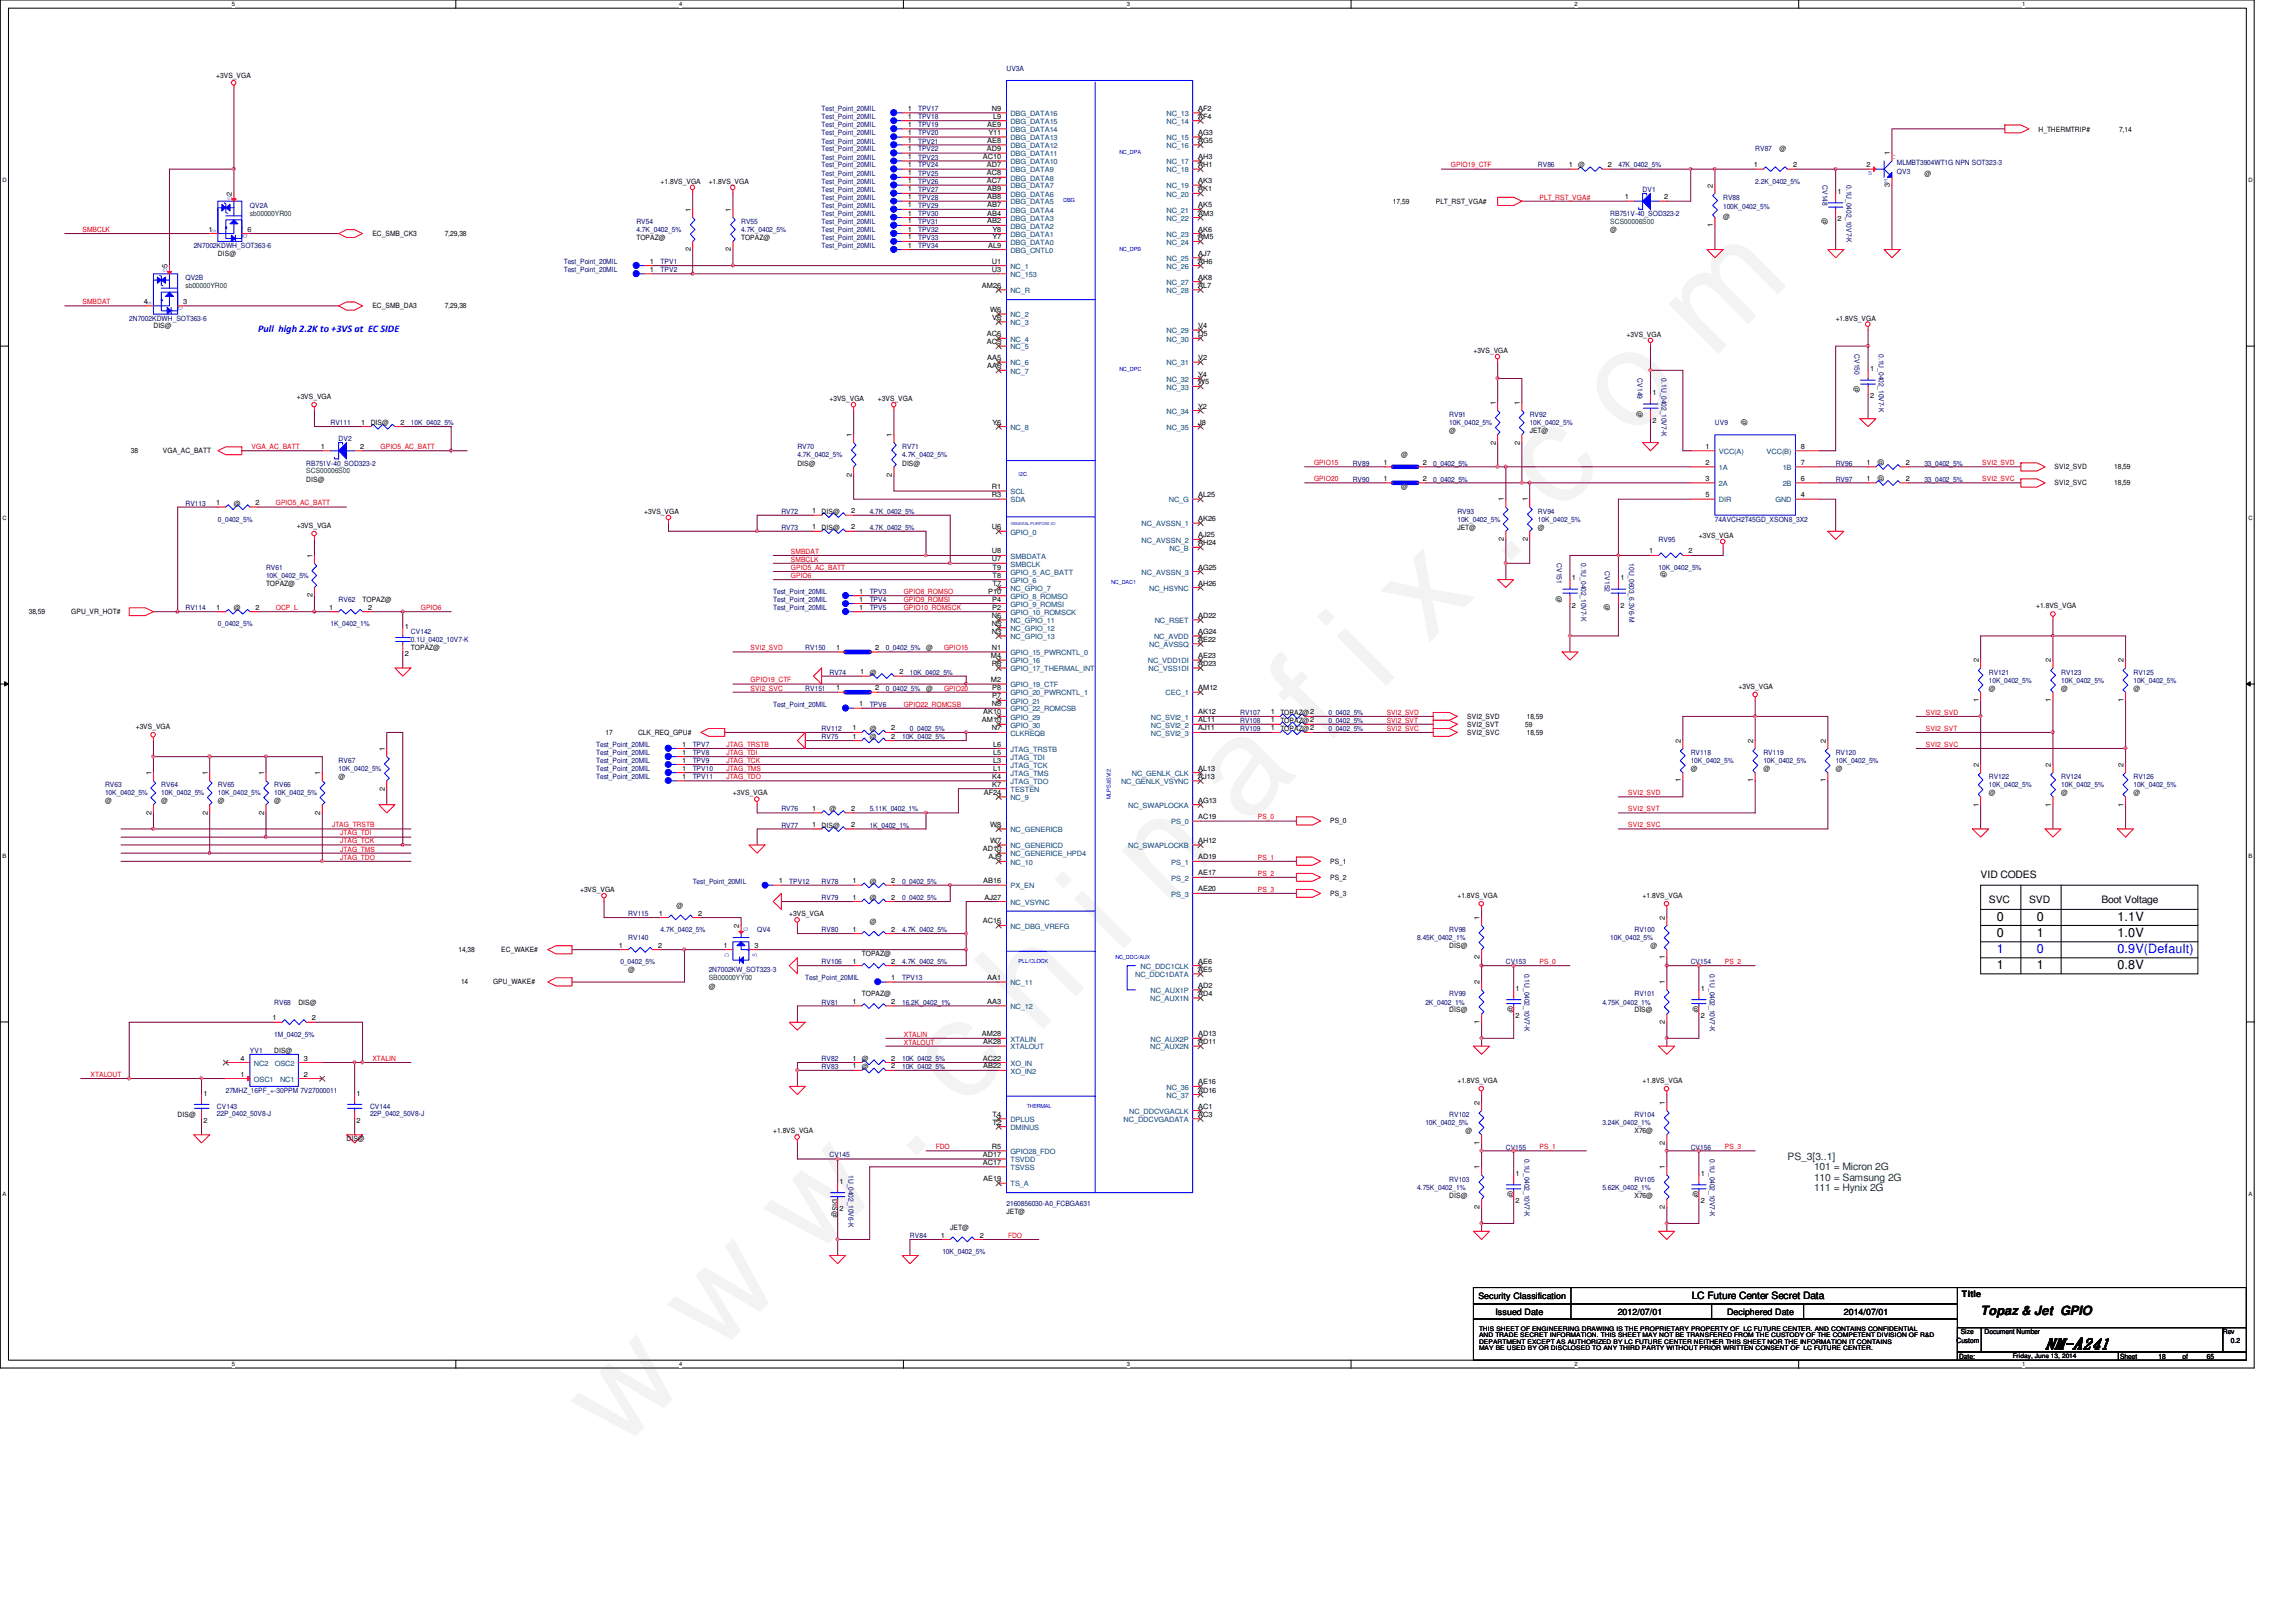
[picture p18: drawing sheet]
<svg xmlns="http://www.w3.org/2000/svg" width="297mm" height="210mm" viewBox="0 0 297 210" stroke-linecap="round" stroke-linejoin="round" font-family="sans-serif">
<defs><g id="words">
<text font-size="17.6" fill="#f0f" x="80.1" y="188" transform="rotate(-45 80.1 188)">w w w . c h i n a f i x . c o m</text>
<text font-size="1.9" x="264.6" y="174.5">NM-A241</text>
<g font-size="1.7">
<text x="258.3" y="119.2">0</text>
<text x="263.5" y="119.2">0</text>
<text x="273.9" y="119.2">1.1V</text>
<text x="258.3" y="121.2">0</text>
<text x="258.3" y="125.4">1</text>
<text x="263.5" y="125.4">1</text>
<text x="263.5" y="121.2">1</text>
<text x="273.9" y="121.2">1.0V</text>
<text x="273.9" y="125.4">0.8V</text>
<text x="256.2" y="170.2">Topaz &amp; Jet GPIO</text>
</g>
<g font-size="1.7" fill="#00f">
<text x="258.3" y="123.4">1</text>
<text x="263.5" y="123.4">0</text>
<text x="273.9" y="123.4">0.9V(Default)</text>
</g>
<text font-size="1.3" fill="#00f" x="33.4" y="42.9">Pull high 2.2K to +3VS at EC SIDE</text>
<g font-size="1.3">
<text x="256.2" y="113.7">VID CODES</text>
<text x="257.3" y="116.8">SVC</text>
<text x="262.5" y="116.8">SVD</text>
<text x="271.9" y="116.8">Boot Voltage</text>
<text x="218.9" y="168.1">LC Future Center Secret Data</text>
</g>
<g font-size="1.3" fill="#008000">
<text x="231.3" y="150.1">PS_3[3..1]</text>
<text x="234.7" y="151.5">101 = Micron 2G</text>
<text x="234.7" y="152.8">110 = Samsung 2G</text>
<text x="234.7" y="154.2">111 = Hynix 2G</text>
</g>
<g font-size="1.1">
<text x="253.8" y="167.8">Title</text>
<text x="191.3" y="168.1">Security Classification</text>
<text x="193.5" y="170.1">Issued Date</text>
<text x="209.3" y="170.2">2012/07/01</text>
<text x="223.4" y="170.2">Deciphered Date</text>
<text x="238.5" y="170.1">2014/07/01</text>
</g>
<g font-size=".9">
<text x="28" y="10">+3VS_VGA</text>
<text x="117.4" y="17.5">1</text>
<text x="117.4" y="16.4">1</text>
<text x="117.4" y="15.4">1</text>
<text x="117.4" y="14.4">1</text>
<text x="127.7" y="16.4">AE9</text>
<text x="127.9" y="17.5">Y11</text>
<text x="128.3" y="14.4">N9</text>
<text x="128.5" y="15.4">L9</text>
<text x="155" y="17.5">AG3</text>
<text x="155" y="15.4">AF4</text>
<text x="155" y="14.4">AF2</text>
<text x="263.7" y="17">H_THERMTRIP#</text>
<text x="274.1" y="17">7,14</text>
<text x="85.5" y="23.8">+1.8VS_VGA</text>
<text x="91.7" y="23.8">+1.8VS_VGA</text>
<text x="117.4" y="19.6">1</text>
<text x="117.4" y="18.5">1</text>
<text x="117.4" y="20.6">1</text>
<text x="117.4" y="23.7">1</text>
<text x="117.4" y="22.7">1</text>
<text x="117.4" y="21.6">1</text>
<text x="127.2" y="20.6">AC10</text>
<text x="127.7" y="23.7">AC7</text>
<text x="127.7" y="22.7">AC8</text>
<text x="127.7" y="21.6">AD7</text>
<text x="127.7" y="19.6">AD9</text>
<text x="127.7" y="18.5">AE8</text>
<text x="155" y="23.7">AK3</text>
<text x="155" y="21.6">AH1</text>
<text x="155" y="20.6">AH3</text>
<text x="155" y="18.5">AG5</text>
<text x="202.9" y="21.6">1</text>
<text x="204.2" y="21.7">@</text>
<text x="208" y="21.6">2</text>
<text x="226.9" y="21.6">1</text>
<text x="230.2" y="19.6">@</text>
<text x="232" y="21.6">2</text>
<text x="241.5" y="21.6">2</text>
<text x="244.5" y="20.1" transform="rotate(-90 244.5 20.1)">1</text>
<text x="249" y="22.7">@</text>
<text x="27" y="30">1</text>
<text x="30" y="25.3" transform="rotate(-90 30 25.3)">2</text>
<text x="32" y="30">6</text>
<text x="89.4" y="27.4" transform="rotate(-90 89.4 27.4)">1</text>
<text x="94.6" y="27.4" transform="rotate(-90 94.6 27.4)">1</text>
<text x="117.4" y="26.8">1</text>
<text x="117.4" y="28.9">1</text>
<text x="117.4" y="27.9">1</text>
<text x="117.4" y="25.8">1</text>
<text x="117.4" y="24.8">1</text>
<text x="117.4" y="30">1</text>
<text x="127.7" y="28.9">AB2</text>
<text x="127.7" y="27.9">AB4</text>
<text x="127.7" y="26.8">AB7</text>
<text x="127.7" y="25.8">AB8</text>
<text x="127.7" y="24.8">AB9</text>
<text x="128.4" y="30">Y8</text>
<text x="155" y="30">AK6</text>
<text x="155" y="27.9">AM3</text>
<text x="155" y="26.8">AK5</text>
<text x="155" y="24.8">AK1</text>
<text x="180.2" y="26.4">17,59</text>
<text x="185.8" y="26.4">PLT_RST_VGA#</text>
<text x="210.2" y="25.8">1</text>
<text x="215.3" y="25.8">2</text>
<text x="221.6" y="29.4" transform="rotate(-90 221.6 29.4)">1</text>
<text x="221.6" y="24.3" transform="rotate(-90 221.6 24.3)">2</text>
<text x="222.9" y="28.4">@</text>
<text x="235.8" y="28.2" transform="rotate(90 235.8 28.2)">@</text>
<text x="237.7" y="25.1">1</text>
<text x="237.7" y="28.7">2</text>
<text x="244.5" y="24.2" transform="rotate(-90 244.5 24.2)">3</text>
<text x="21.7" y="34.7" transform="rotate(-90 21.7 34.7)">5</text>
<text x="28.2" y="33.1">DIS@</text>
<text x="48.2" y="30.6">EC_SMB_CK3</text>
<text x="57.5" y="30.6">7,29,38</text>
<text x="82.3" y="31.1">TOPAZ@</text>
<text x="84.1" y="35.2">1</text>
<text x="84.1" y="34.1">1</text>
<text x="89.4" y="32.5" transform="rotate(-90 89.4 32.5)">2</text>
<text x="94.6" y="32.5" transform="rotate(-90 94.6 32.5)">2</text>
<text x="95.9" y="31.1">TOPAZ@</text>
<text x="117.4" y="32">1</text>
<text x="117.4" y="31">1</text>
<text x="127.8" y="32">AL9</text>
<text x="128.3" y="35.2">U3</text>
<text x="128.3" y="34.1">U1</text>
<text x="128.4" y="31">Y7</text>
<text x="155" y="34.1">AH6</text>
<text x="155" y="33.1">AJ7</text>
<text x="155" y="31">AM5</text>
<text x="208.3" y="30">@</text>
<text x="18.6" y="39.3">4</text>
<text x="23.7" y="39.3">3</text>
<text x="48.2" y="39.9">EC_SMB_DA3</text>
<text x="57.5" y="39.9">7,29,38</text>
<text x="127" y="37.3">AM26</text>
<text x="128.1" y="40.4">W6</text>
<text x="128.4" y="41.4">V6</text>
<text x="155" y="37.3">AL7</text>
<text x="155" y="36.2">AK8</text>
<text x="237.5" y="41.5">+1.8VS_VGA</text>
<text x="19.9" y="42.5">DIS@</text>
<text x="127.7" y="44.5">AC5</text>
<text x="127.7" y="43.5">AC6</text>
<text x="127.7" y="47.7">AA6</text>
<text x="127.7" y="46.6">AA5</text>
<text x="155" y="46.6">V2</text>
<text x="155" y="43.5">U5</text>
<text x="155" y="42.5">V4</text>
<text x="190.6" y="45.6">+3VS_VGA</text>
<text x="210.4" y="43.6">+3VS_VGA</text>
<text x="38.4" y="51.7">+3VS_VGA</text>
<text x="107.3" y="51.9">+3VS_VGA</text>
<text x="113.6" y="51.9">+3VS_VGA</text>
<text x="155" y="52.9">Y2</text>
<text x="155" y="49.7">W5</text>
<text x="155" y="48.7">Y4</text>
<text x="193.5" y="52.4" transform="rotate(-90 193.5 52.4)">1</text>
<text x="196.6" y="52.4" transform="rotate(-90 196.6 52.4)">1</text>
<text x="211.8" y="53.1" transform="rotate(90 211.8 53.1)">@</text>
<text x="213.8" y="51.1">1</text>
<text x="239.9" y="50" transform="rotate(90 239.9 50)">@</text>
<text x="241.9" y="48">1</text>
<text x="241.9" y="51.6">2</text>
<text x="16.9" y="58.7">38</text>
<text x="21.1" y="58.7">VGA_AC_BATT</text>
<text x="41.5" y="58.1">1</text>
<text x="46.6" y="58.1">2</text>
<text x="46.7" y="54.9">1</text>
<text x="48" y="55">DIS@</text>
<text x="51.8" y="54.9">2</text>
<text x="110.2" y="56.6" transform="rotate(-90 110.2 56.6)">1</text>
<text x="115.4" y="56.6" transform="rotate(-90 115.4 56.6)">1</text>
<text x="128.4" y="54.9">Y6</text>
<text x="155" y="54.9">J8</text>
<text x="181.3" y="59.2">@</text>
<text x="187.5" y="56">@</text>
<text x="193.5" y="57.5" transform="rotate(-90 193.5 57.5)">2</text>
<text x="196.6" y="57.5" transform="rotate(-90 196.6 57.5)">2</text>
<text x="197.9" y="56">JET@</text>
<text x="213.8" y="54.7">2</text>
<text x="220.6" y="58.1">1</text>
<text x="225.4" y="54.2" transform="rotate(90 225.4 54.2)">@</text>
<text x="233" y="58.1">8</text>
<text x="243.1" y="59.4" transform="rotate(90 243.1 59.4)">@</text>
<text x="28" y="65.4">1</text>
<text x="30.3" y="65.4">@</text>
<text x="33.1" y="65.4">2</text>
<text x="39.6" y="62.3">DIS@</text>
<text x="103.2" y="60.2">DIS@</text>
<text x="110.2" y="61.7" transform="rotate(-90 110.2 61.7)">2</text>
<text x="115.4" y="61.7" transform="rotate(-90 115.4 61.7)">2</text>
<text x="116.7" y="60.2">DIS@</text>
<text x="128.3" y="64.3">R3</text>
<text x="128.3" y="63.3">R1</text>
<text x="155" y="64.3">AL25</text>
<text x="179" y="60.2">1</text>
<text x="179" y="62.2">1</text>
<text x="181.3" y="63.3">@</text>
<text x="184.1" y="60.2">2</text>
<text x="184.1" y="62.2">2</text>
<text x="194.6" y="64.9" transform="rotate(-90 194.6 64.9)">1</text>
<text x="197.7" y="64.9" transform="rotate(-90 197.7 64.9)">1</text>
<text x="220.6" y="60.2">2</text>
<text x="220.6" y="62.2">3</text>
<text x="220.6" y="64.3">5</text>
<text x="233" y="64.3">4</text>
<text x="233" y="62.2">6</text>
<text x="233" y="60.2">7</text>
<text x="241.5" y="62.2">1</text>
<text x="241.5" y="60.2">1</text>
<text x="243.1" y="61.5" transform="rotate(90 243.1 61.5)">@</text>
<text x="246.5" y="62.2">2</text>
<text x="246.5" y="60.2">2</text>
<text x="265.8" y="60.7">SVI2_SVD</text>
<text x="265.8" y="62.8">SVI2_SVC</text>
<text x="273.5" y="60.7">18,59</text>
<text x="273.5" y="62.8">18,59</text>
<text x="38.4" y="68.3">+3VS_VGA</text>
<text x="83.4" y="66.5">+3VS_VGA</text>
<text x="105.1" y="66.4">1</text>
<text x="105.1" y="68.5">1</text>
<text x="106.3" y="66.5">DIS@</text>
<text x="106.3" y="68.5">DIS@</text>
<text x="110.1" y="66.4">2</text>
<text x="110.1" y="68.5">2</text>
<text x="128.3" y="71.6">U8</text>
<text x="128.3" y="68.5">U6</text>
<text x="155" y="69.6">AJ25</text>
<text x="155" y="67.4">AK26</text>
<text x="155" y="70.6">AH24</text>
<text x="188.5" y="68.5">JET@</text>
<text x="194.6" y="70" transform="rotate(-90 194.6 70)">2</text>
<text x="197.7" y="70" transform="rotate(-90 197.7 70)">2</text>
<text x="199" y="68.5">@</text>
<text x="213.4" y="71.6">1</text>
<text x="218.4" y="71.6">2</text>
<text x="219.8" y="69.6">+3VS_VGA</text>
<text x="34.4" y="75.9">TOPAZ@</text>
<text x="40.4" y="77.3" transform="rotate(-90 40.4 77.3)">2</text>
<text x="40.4" y="72.2" transform="rotate(-90 40.4 72.2)">1</text>
<text x="46.9" y="77.9">TOPAZ@</text>
<text x="111.2" y="76.8">1</text>
<text x="111.2" y="77.9">1</text>
<text x="127.8" y="76.8">P10</text>
<text x="128.3" y="72.6">U7</text>
<text x="128.4" y="77.9">P4</text>
<text x="128.4" y="75.8">T7</text>
<text x="128.4" y="74.8">T8</text>
<text x="128.4" y="73.7">T9</text>
<text x="155" y="73.7">AG25</text>
<text x="155" y="75.8">AH26</text>
<text x="201.4" y="77.1" transform="rotate(90 201.4 77.1)">@</text>
<text x="203.4" y="75.1">1</text>
<text x="209.6" y="75.1">1</text>
<text x="215" y="74" transform="rotate(90 215 74)">@</text>
<text x="3.7" y="79.5">38,59</text>
<text x="9.2" y="79.5">GPU_VR_HOT#</text>
<text x="28" y="78.9">1</text>
<text x="30.3" y="79">@</text>
<text x="33.1" y="78.9">2</text>
<text x="42.6" y="78.9">1</text>
<text x="47.6" y="78.9">2</text>
<text x="52.4" y="81.4">1</text>
<text x="111.2" y="78.9">1</text>
<text x="128.3" y="82">N3</text>
<text x="128.3" y="81">N5</text>
<text x="128.3" y="80">N6</text>
<text x="128.4" y="78.9">P2</text>
<text x="155" y="83.1">AE22</text>
<text x="155" y="82">AG24</text>
<text x="155" y="80">AD22</text>
<text x="203.4" y="78.7">2</text>
<text x="207.6" y="78.1" transform="rotate(90 207.6 78.1)">@</text>
<text x="209.6" y="78.7">2</text>
<text x="263.4" y="78.7">+1.8VS_VGA</text>
<text x="52.4" y="84.9">2</text>
<text x="53.2" y="84.2">TOPAZ@</text>
<text x="108.2" y="89.3">1</text>
<text x="108.2" y="84.1">1</text>
<text x="111.3" y="87.2">1</text>
<text x="112.5" y="87.3">@</text>
<text x="113.2" y="89.3">2</text>
<text x="113.2" y="84.1">2</text>
<text x="116.4" y="87.2">2</text>
<text x="119.8" y="89.4">@</text>
<text x="119.8" y="84.2">@</text>
<text x="128.2" y="88.3">M2</text>
<text x="128.2" y="85.2">M4</text>
<text x="128.3" y="86.2">R6</text>
<text x="128.3" y="84.1">N1</text>
<text x="128.4" y="89.3">P8</text>
<text x="155" y="85.2">AE23</text>
<text x="155" y="86.2">AD23</text>
<text x="155" y="89.3">AM12</text>
<text x="224.9" y="89.2">+3VS_VGA</text>
<text x="256" y="85.7" transform="rotate(-90 256 85.7)">2</text>
<text x="257.3" y="89.4">@</text>
<text x="265.3" y="85.7" transform="rotate(-90 265.3 85.7)">2</text>
<text x="266.7" y="89.4">@</text>
<text x="274.7" y="85.7" transform="rotate(-90 274.7 85.7)">2</text>
<text x="276" y="89.4">@</text>
<text x="17.6" y="94.4">+3VS_VGA</text>
<text x="78.4" y="95.1">17</text>
<text x="82.5" y="95.1">CLK_REQ_GPU#</text>
<text x="110.3" y="94.5">1</text>
<text x="110.3" y="95.6">1</text>
<text x="111.2" y="91.4">1</text>
<text x="112.5" y="94.6">@</text>
<text x="112.5" y="95.6">@</text>
<text x="115.3" y="94.5">2</text>
<text x="115.3" y="95.6">2</text>
<text x="127" y="93.5">AM10</text>
<text x="127.2" y="92.5">AK10</text>
<text x="128.3" y="94.5">N7</text>
<text x="128.3" y="91.4">N8</text>
<text x="128.4" y="90.4">P7</text>
<text x="155" y="94.5">AJ11</text>
<text x="155" y="93.5">AL11</text>
<text x="155" y="92.5">AK12</text>
<text x="164.4" y="92.5">1</text>
<text x="164.4" y="93.5">1</text>
<text x="164.4" y="94.5">1</text>
<text x="165.6" y="92.5">TOPAZ@2</text>
<text x="165.6" y="93.6">TOPAZ@2</text>
<text x="165.6" y="94.6">TOPAZ@2</text>
<text x="189.8" y="93">SVI2_SVD</text>
<text x="189.8" y="94.1">SVI2_SVT</text>
<text x="189.8" y="95.1">SVI2_SVC</text>
<text x="197.3" y="94.1">59</text>
<text x="197.5" y="93">18,59</text>
<text x="197.5" y="95.1">18,59</text>
<text x="256" y="90.8" transform="rotate(-90 256 90.8)">1</text>
<text x="265.3" y="90.8" transform="rotate(-90 265.3 90.8)">1</text>
<text x="274.7" y="90.8" transform="rotate(-90 274.7 90.8)">1</text>
<text x="19.6" y="100.3" transform="rotate(-90 19.6 100.3)">1</text>
<text x="26.9" y="100.3" transform="rotate(-90 26.9 100.3)">1</text>
<text x="34.2" y="100.3" transform="rotate(-90 34.2 100.3)">1</text>
<text x="41.4" y="100.3" transform="rotate(-90 41.4 100.3)">1</text>
<text x="43.8" y="100.8">@</text>
<text x="49.8" y="97.2" transform="rotate(-90 49.8 97.2)">1</text>
<text x="88.3" y="98.7">1</text>
<text x="88.3" y="96.6">1</text>
<text x="88.3" y="99.7">1</text>
<text x="88.3" y="100.8">1</text>
<text x="88.3" y="97.7">1</text>
<text x="128.4" y="101.8">K7</text>
<text x="128.4" y="100.8">K4</text>
<text x="128.5" y="99.7">L1</text>
<text x="128.5" y="98.7">L3</text>
<text x="128.5" y="97.7">L5</text>
<text x="128.5" y="96.6">L6</text>
<text x="155" y="100.8">AJ13</text>
<text x="155" y="99.7">AL13</text>
<text x="217.5" y="101.3" transform="rotate(-90 217.5 101.3)">1</text>
<text x="217.5" y="96.1" transform="rotate(-90 217.5 96.1)">2</text>
<text x="218.7" y="99.8">@</text>
<text x="226.8" y="101.3" transform="rotate(-90 226.8 101.3)">1</text>
<text x="226.8" y="96.1" transform="rotate(-90 226.8 96.1)">2</text>
<text x="228.1" y="99.8">@</text>
<text x="236.2" y="101.3" transform="rotate(-90 236.2 101.3)">1</text>
<text x="236.2" y="96.1" transform="rotate(-90 236.2 96.1)">2</text>
<text x="237.5" y="99.8">@</text>
<text x="256" y="99.3" transform="rotate(-90 256 99.3)">2</text>
<text x="265.3" y="99.3" transform="rotate(-90 265.3 99.3)">2</text>
<text x="274.7" y="99.3" transform="rotate(-90 274.7 99.3)">2</text>
<text x="13.6" y="104">@</text>
<text x="19.6" y="105.4" transform="rotate(-90 19.6 105.4)">2</text>
<text x="20.9" y="104">@</text>
<text x="26.9" y="105.4" transform="rotate(-90 26.9 105.4)">2</text>
<text x="28.2" y="104">@</text>
<text x="34.2" y="105.4" transform="rotate(-90 34.2 105.4)">2</text>
<text x="35.5" y="104">@</text>
<text x="41.4" y="105.4" transform="rotate(-90 41.4 105.4)">2</text>
<text x="49.8" y="102.3" transform="rotate(-90 49.8 102.3)">2</text>
<text x="94.8" y="102.9">+3VS_VGA</text>
<text x="105.1" y="107">1</text>
<text x="105.1" y="104.9">1</text>
<text x="106.3" y="107.1">DIS@</text>
<text x="107.3" y="105">@</text>
<text x="110.1" y="107">2</text>
<text x="110.1" y="104.9">2</text>
<text x="127.3" y="102.9">AF24</text>
<text x="128.1" y="107">W8</text>
<text x="155" y="103.9">AG13</text>
<text x="155" y="106">AC19</text>
<text x="172.1" y="106.6">PS_0</text>
<text x="256" y="104.4" transform="rotate(-90 256 104.4)">1</text>
<text x="257.3" y="102.9">@</text>
<text x="265.3" y="104.4" transform="rotate(-90 265.3 104.4)">1</text>
<text x="266.7" y="102.9">@</text>
<text x="274.7" y="104.4" transform="rotate(-90 274.7 104.4)">1</text>
<text x="276" y="102.9">@</text>
<text x="127.2" y="110.2">AD10</text>
<text x="127.9" y="111.2">AJ9</text>
<text x="128.1" y="109.1">W7</text>
<text x="155" y="109.1">AH12</text>
<text x="155" y="113.3">AE17</text>
<text x="155" y="111.2">AD19</text>
<text x="172.1" y="111.8">PS_1</text>
<text x="172.1" y="113.9">PS_2</text>
<text x="75.1" y="115.4">+3VS_VGA</text>
<text x="85.3" y="118.5">1</text>
<text x="87.5" y="117.5">@</text>
<text x="90.3" y="118.5">2</text>
<text x="100.7" y="114.3">1</text>
<text x="102.1" y="118.5">+3VS_VGA</text>
<text x="110.3" y="116.4">1</text>
<text x="110.3" y="114.3">1</text>
<text x="112.5" y="116.5">@</text>
<text x="112.5" y="114.4">@</text>
<text x="112.5" y="119.6">@</text>
<text x="115.3" y="116.4">2</text>
<text x="115.3" y="114.3">2</text>
<text x="127.2" y="119.5">AC16</text>
<text x="127.2" y="114.3">AB16</text>
<text x="127.4" y="116.4">AJ27</text>
<text x="155" y="115.4">AE20</text>
<text x="172.1" y="116">PS_3</text>
<text x="188.5" y="116.2">+1.8VS_VGA</text>
<text x="191.4" y="119" transform="rotate(-90 191.4 119)">1</text>
<text x="212.5" y="116.2">+1.8VS_VGA</text>
<text x="215.4" y="119" transform="rotate(-90 215.4 119)">2</text>
<text x="59.3" y="123.2">14,38</text>
<text x="64.9" y="123.2">EC_WAKE#</text>
<text x="80" y="122.6">1</text>
<text x="81.3" y="125.8">@</text>
<text x="85.1" y="122.6">2</text>
<text x="93.6" y="122.6">1</text>
<text x="95.6" y="120.1" transform="rotate(-90 95.6 120.1)">2</text>
<text x="97.6" y="122.6">3</text>
<text x="110.3" y="124.7">1</text>
<text x="110.3" y="120.6">1</text>
<text x="111.5" y="123.7">TOPAZ@</text>
<text x="115.3" y="124.7">2</text>
<text x="115.3" y="120.6">2</text>
<text x="155" y="125.8">AE5</text>
<text x="155" y="124.7">AE6</text>
<text x="187.5" y="122.7">DIS@</text>
<text x="191.4" y="124.2" transform="rotate(-90 191.4 124.2)">2</text>
<text x="213.5" y="122.7">@</text>
<text x="215.4" y="124.2" transform="rotate(-90 215.4 124.2)">1</text>
<text x="38.6" y="130">DIS@</text>
<text x="59.6" y="127.4">14</text>
<text x="63.8" y="127.4">GPU_WAKE#</text>
<text x="91.7" y="127.9">@</text>
<text x="110.3" y="129.9">1</text>
<text x="111.5" y="128.9">TOPAZ@</text>
<text x="115.3" y="129.9">2</text>
<text x="115.3" y="126.8">1</text>
<text x="127.7" y="129.9">AA3</text>
<text x="127.7" y="126.8">AA1</text>
<text x="155" y="128.9">AD4</text>
<text x="155" y="127.8">AD2</text>
<text x="187.5" y="131">DIS@</text>
<text x="191.4" y="127.4" transform="rotate(-90 191.4 127.4)">2</text>
<text x="195.2" y="130.2" transform="rotate(90 195.2 130.2)">@</text>
<text x="196.1" y="128.2">1</text>
<text x="196.1" y="131.7">2</text>
<text x="211.5" y="131">DIS@</text>
<text x="215.4" y="127.4" transform="rotate(-90 215.4 127.4)">1</text>
<text x="219.1" y="130.2" transform="rotate(90 219.1 130.2)">@</text>
<text x="220" y="128.2">1</text>
<text x="220" y="131.7">2</text>
<text x="31.1" y="137.2">4</text>
<text x="35.3" y="132">1</text>
<text x="35.5" y="136.2">DIS@</text>
<text x="39.3" y="137.2">3</text>
<text x="40.3" y="132">2</text>
<text x="110.3" y="137.2">1</text>
<text x="111.5" y="137.3">@</text>
<text x="115.3" y="137.2">2</text>
<text x="127" y="134.1">AM28</text>
<text x="127.2" y="137.2">AC22</text>
<text x="127.2" y="135.1">AK28</text>
<text x="155" y="135.1">AD11</text>
<text x="155" y="134.1">AD13</text>
<text x="191.4" y="132.5" transform="rotate(-90 191.4 132.5)">1</text>
<text x="215.4" y="132.5" transform="rotate(-90 215.4 132.5)">2</text>
<text x="26.3" y="141.8">1</text>
<text x="31.1" y="139.3">1</text>
<text x="39.3" y="139.3">2</text>
<text x="46.1" y="141.8">1</text>
<text x="110.3" y="138.3">1</text>
<text x="111.5" y="138.3">@</text>
<text x="115.3" y="138.3">2</text>
<text x="127.2" y="138.3">AB22</text>
<text x="155" y="143.5">AC1</text>
<text x="155" y="141.4">AD16</text>
<text x="155" y="140.3">AE16</text>
<text x="188.5" y="140.2">+1.8VS_VGA</text>
<text x="191.4" y="143" transform="rotate(-90 191.4 143)">2</text>
<text x="212.5" y="140.2">+1.8VS_VGA</text>
<text x="215.4" y="143" transform="rotate(-90 215.4 143)">1</text>
<text x="23" y="144.6">DIS@</text>
<text x="26.3" y="145.3">2</text>
<text x="44.8" y="147.7">DIS@</text>
<text x="46.1" y="145.3">2</text>
<text x="100" y="146.6">+1.8VS_VGA</text>
<text x="127.2" y="149.7">AD17</text>
<text x="128.3" y="148.7">R5</text>
<text x="128.4" y="145.5">T2</text>
<text x="128.4" y="144.5">T4</text>
<text x="155" y="144.5">AC3</text>
<text x="189.6" y="146.6">@</text>
<text x="191.4" y="148.1" transform="rotate(-90 191.4 148.1)">1</text>
<text x="211.5" y="146.6">X76@</text>
<text x="215.4" y="148.1" transform="rotate(-90 215.4 148.1)">2</text>
<text x="107.7" y="155.2" transform="rotate(90 107.7 155.2)">DIS@</text>
<text x="108.6" y="153.2">1</text>
<text x="127.2" y="150.7">AC17</text>
<text x="127.2" y="152.9">AE19</text>
<text x="187.5" y="155">DIS@</text>
<text x="191.4" y="151.3" transform="rotate(-90 191.4 151.3)">1</text>
<text x="195.2" y="154.1" transform="rotate(90 195.2 154.1)">@</text>
<text x="196.1" y="152.2">1</text>
<text x="196.1" y="155.7">2</text>
<text x="211.5" y="155">X76@</text>
<text x="215.4" y="151.3" transform="rotate(-90 215.4 151.3)">1</text>
<text x="219.1" y="154.1" transform="rotate(90 219.1 154.1)">@</text>
<text x="220" y="152.2">1</text>
<text x="220" y="155.7">2</text>
<text x="108.6" y="156.8">2</text>
<text x="121.7" y="160.1">1</text>
<text x="122.9" y="159.2">JET@</text>
<text x="126.8" y="160.1">2</text>
<text x="130.2" y="157.1">JET@</text>
<text x="191.4" y="156.5" transform="rotate(-90 191.4 156.5)">2</text>
<text x="215.4" y="156.5" transform="rotate(-90 215.4 156.5)">2</text>
<text x="253.1" y="173.7">Custom</text>
<text x="253.7" y="172.7">Size</text>
<text x="256.7" y="172.7">Document Number</text>
<text x="287.6" y="172.7">Rev</text>
<text x="288.6" y="173.7">0.2</text>
<text x="253.4" y="175.8">Date:</text>
<text x="274.3" y="175.8">Sheet</text>
<text x="279.3" y="175.8">18</text>
<text x="282.4" y="175.8">of</text>
<text x="285.5" y="175.8">65</text>
</g>
<g font-size=".9" fill="#000080">
<text x="130.2" y="9.2">UV3A</text>
<text x="106.3" y="17.5">Test_Point_20MIL</text>
<text x="106.3" y="16.5">Test_Point_20MIL</text>
<text x="106.3" y="15.5">Test_Point_20MIL</text>
<text x="106.3" y="14.4">Test_Point_20MIL</text>
<text x="118.8" y="17.5">TPV20</text>
<text x="118.8" y="16.5">TPV19</text>
<text x="118.8" y="15.5">TPV18</text>
<text x="118.8" y="14.4">TPV17</text>
<text x="106.3" y="19.6">Test_Point_20MIL</text>
<text x="106.3" y="18.6">Test_Point_20MIL</text>
<text x="106.3" y="20.7">Test_Point_20MIL</text>
<text x="106.3" y="23.8">Test_Point_20MIL</text>
<text x="106.3" y="22.7">Test_Point_20MIL</text>
<text x="106.3" y="21.7">Test_Point_20MIL</text>
<text x="118.8" y="19.6">TPV22</text>
<text x="118.8" y="18.6">TPV21</text>
<text x="118.8" y="20.7">TPV23</text>
<text x="118.8" y="23.8">TPV26</text>
<text x="118.8" y="22.7">TPV25</text>
<text x="118.8" y="21.7">TPV24</text>
<text x="199" y="21.7">RV86</text>
<text x="209.4" y="21.7">47K_0402_5%</text>
<text x="227.1" y="19.6">RV87</text>
<text x="227.1" y="23.8">2.2K_0402_5%</text>
<text x="235.8" y="24" transform="rotate(90 235.8 24)">CV148</text>
<text x="238.9" y="24" transform="rotate(90 238.9 24)">0.1U_0402_10V7-K</text>
<text x="245.4" y="22.5">QV3</text>
<text x="245.4" y="21.3">MLMBT3904WT1G NPN SOT323-3</text>
<text x="32.3" y="26.9">QV2A</text>
<text x="82.3" y="29">RV54</text>
<text x="95.9" y="29">RV55</text>
<text x="106.3" y="26.9">Test_Point_20MIL</text>
<text x="106.3" y="29">Test_Point_20MIL</text>
<text x="106.3" y="27.9">Test_Point_20MIL</text>
<text x="106.3" y="25.9">Test_Point_20MIL</text>
<text x="106.3" y="24.8">Test_Point_20MIL</text>
<text x="118.8" y="26.9">TPV29</text>
<text x="118.8" y="29">TPV31</text>
<text x="118.8" y="27.9">TPV30</text>
<text x="118.8" y="25.9">TPV28</text>
<text x="118.8" y="24.8">TPV27</text>
<text x="208.3" y="27.9">RB751V-40_SOD323-2</text>
<text x="212.5" y="24.8">DV1</text>
<text x="222.9" y="25.9">RV88</text>
<text x="222.9" y="27.1">100K_0402_5%</text>
<text x="25.1" y="32.1">2N7002KDWH_SOT363-6</text>
<text x="72.9" y="35.2">Test_Point_20MIL</text>
<text x="72.9" y="34.2">Test_Point_20MIL</text>
<text x="82.3" y="30">4.7K_0402_5%</text>
<text x="85.5" y="35.2">TPV2</text>
<text x="85.5" y="34.2">TPV1</text>
<text x="95.9" y="30">4.7K_0402_5%</text>
<text x="106.3" y="32.1">Test_Point_20MIL</text>
<text x="106.3" y="31.1">Test_Point_20MIL</text>
<text x="106.3" y="30">Test_Point_20MIL</text>
<text x="118.8" y="32.1">TPV34</text>
<text x="118.8" y="31.1">TPV33</text>
<text x="118.8" y="30">TPV32</text>
<text x="16.7" y="41.5">2N7002KDWH_SOT363-6</text>
<text x="24" y="36.3">QV2B</text>
<text x="239.9" y="45.8" transform="rotate(90 239.9 45.8)">CV150</text>
<text x="243.1" y="45.8" transform="rotate(90 243.1 45.8)">0.1U_0402_10V7-K</text>
<text x="187.5" y="54">RV91</text>
<text x="197.9" y="54">RV92</text>
<text x="211.8" y="49" transform="rotate(90 211.8 49)">CV149</text>
<text x="215" y="49" transform="rotate(90 215 49)">0.1U_0402_10V7-K</text>
<text x="42.8" y="55">RV111</text>
<text x="43.8" y="57.1">DV2</text>
<text x="53.2" y="55">10K_0402_5%</text>
<text x="103.2" y="58.1">RV70</text>
<text x="103.2" y="59.2">4.7K_0402_5%</text>
<text x="116.7" y="58.1">RV71</text>
<text x="116.7" y="59.2">4.7K_0402_5%</text>
<text x="187.5" y="55">10K_0402_5%</text>
<text x="197.9" y="55">10K_0402_5%</text>
<text x="221.9" y="55">UV9</text>
<text x="24" y="65.4">RV113</text>
<text x="39.6" y="60.2">RB751V-40_SOD323-2</text>
<text x="175" y="60.2">RV89</text>
<text x="175" y="62.3">RV90</text>
<text x="185.4" y="60.2">0_0402_5%</text>
<text x="185.4" y="62.3">0_0402_5%</text>
<text x="237.5" y="62.3">RV97</text>
<text x="237.5" y="60.2">RV96</text>
<text x="249" y="62.3">33_0402_5%</text>
<text x="249" y="60.2">33_0402_5%</text>
<text x="28.2" y="67.5">0_0402_5%</text>
<text x="101.1" y="66.5">RV72</text>
<text x="101.1" y="68.5">RV73</text>
<text x="112.5" y="66.5">4.7K_0402_5%</text>
<text x="112.5" y="68.5">4.7K_0402_5%</text>
<text x="188.5" y="66.5">RV93</text>
<text x="188.5" y="67.5">10K_0402_5%</text>
<text x="199" y="66.5">RV94</text>
<text x="199" y="67.5">10K_0402_5%</text>
<text x="214.6" y="70.1">RV95</text>
<text x="221.9" y="67.5">74AVCH2T45GD_XSON8_3X2</text>
<text x="34.4" y="73.7">RV61</text>
<text x="34.4" y="74.8">10K_0402_5%</text>
<text x="43.8" y="77.9">RV62</text>
<text x="100" y="76.9">Test_Point_20MIL</text>
<text x="100" y="77.9">Test_Point_20MIL</text>
<text x="112.5" y="76.9">TPV3</text>
<text x="112.5" y="77.9">TPV4</text>
<text x="201.4" y="72.9" transform="rotate(90 201.4 72.9)">CV151</text>
<text x="204.6" y="72.9" transform="rotate(90 204.6 72.9)">0.1U_0402_10V7-K</text>
<text x="207.6" y="74" transform="rotate(90 207.6 74)">CV152</text>
<text x="210.8" y="72.9" transform="rotate(90 210.8 72.9)">10U_0603_6.3V6-M</text>
<text x="214.6" y="73.7">10K_0402_5%</text>
<text x="24" y="79">RV114</text>
<text x="28.2" y="81.1">0_0402_5%</text>
<text x="42.8" y="81.1">1K_0402_1%</text>
<text x="53.2" y="82.1">CV142</text>
<text x="53.2" y="83.1">0.1U_0402_10V7-K</text>
<text x="100" y="79">Test_Point_20MIL</text>
<text x="112.5" y="79">TPV5</text>
<text x="104.2" y="89.4">RV151</text>
<text x="104.2" y="84.2">RV150</text>
<text x="107.3" y="87.3">RV74</text>
<text x="114.6" y="89.4">0_0402_5%</text>
<text x="114.6" y="84.2">0_0402_5%</text>
<text x="117.7" y="87.3">10K_0402_5%</text>
<text x="257.3" y="87.3">RV121</text>
<text x="257.3" y="88.3">10K_0402_5%</text>
<text x="266.7" y="87.3">RV123</text>
<text x="266.7" y="88.3">10K_0402_5%</text>
<text x="276" y="87.3">RV125</text>
<text x="276" y="88.3">10K_0402_5%</text>
<text x="100" y="91.5">Test_Point_20MIL</text>
<text x="106.3" y="94.6">RV112</text>
<text x="106.3" y="95.6">RV75</text>
<text x="112.5" y="91.5">TPV6</text>
<text x="116.7" y="95.6">10K_0402_5%</text>
<text x="117.7" y="94.6">0_0402_5%</text>
<text x="160.4" y="92.5">RV107</text>
<text x="160.4" y="93.6">RV108</text>
<text x="160.4" y="94.6">RV109</text>
<text x="171.9" y="92.5">0_0402_5%</text>
<text x="171.9" y="93.6">0_0402_5%</text>
<text x="171.9" y="94.6">0_0402_5%</text>
<text x="13.6" y="101.9">RV63</text>
<text x="20.9" y="101.9">RV64</text>
<text x="28.2" y="101.9">RV65</text>
<text x="35.5" y="101.9">RV66</text>
<text x="43.8" y="98.8">RV67</text>
<text x="43.8" y="99.8">10K_0402_5%</text>
<text x="77.1" y="98.8">Test_Point_20MIL</text>
<text x="77.1" y="96.7">Test_Point_20MIL</text>
<text x="77.1" y="99.8">Test_Point_20MIL</text>
<text x="77.1" y="100.8">Test_Point_20MIL</text>
<text x="77.1" y="97.7">Test_Point_20MIL</text>
<text x="89.6" y="98.8">TPV9</text>
<text x="89.6" y="96.7">TPV7</text>
<text x="89.6" y="99.8">TPV10</text>
<text x="89.6" y="100.8">TPV11</text>
<text x="89.6" y="97.7">TPV8</text>
<text x="218.7" y="97.7">RV118</text>
<text x="218.7" y="98.8">10K_0402_5%</text>
<text x="228.1" y="97.7">RV119</text>
<text x="228.1" y="98.8">10K_0402_5%</text>
<text x="237.5" y="97.7">RV120</text>
<text x="237.5" y="98.8">10K_0402_5%</text>
<text x="257.3" y="100.8">RV122</text>
<text x="257.3" y="101.9">10K_0402_5%</text>
<text x="266.7" y="100.8">RV124</text>
<text x="266.7" y="101.9">10K_0402_5%</text>
<text x="276" y="100.8">RV126</text>
<text x="276" y="101.9">10K_0402_5%</text>
<text x="13.6" y="102.9">10K_0402_5%</text>
<text x="20.9" y="102.9">10K_0402_5%</text>
<text x="28.2" y="102.9">10K_0402_5%</text>
<text x="35.5" y="102.9">10K_0402_5%</text>
<text x="101.1" y="107.1">RV77</text>
<text x="101.1" y="105">RV76</text>
<text x="112.5" y="107.1">1K_0402_1%</text>
<text x="112.5" y="105">5.11K_0402_1%</text>
<text x="81.3" y="118.5">RV115</text>
<text x="89.6" y="114.4">Test_Point_20MIL</text>
<text x="102.1" y="114.4">TPV12</text>
<text x="106.3" y="116.5">RV79</text>
<text x="106.3" y="114.4">RV78</text>
<text x="116.7" y="116.5">0_0402_5%</text>
<text x="116.7" y="114.4">0_0402_5%</text>
<text x="80.3" y="124.8">0_0402_5%</text>
<text x="81.3" y="121.7">RV140</text>
<text x="85.5" y="120.6">4.7K_0402_5%</text>
<text x="91.7" y="125.8">2N7002KW_SOT323-3</text>
<text x="98" y="120.6">QV4</text>
<text x="106.3" y="124.8">RV106</text>
<text x="106.3" y="120.6">RV80</text>
<text x="116.7" y="124.8">4.7K_0402_5%</text>
<text x="116.7" y="120.6">4.7K_0402_5%</text>
<text x="183.3" y="121.7">8.45K_0402_1%</text>
<text x="187.5" y="120.6">RV98</text>
<text x="194.8" y="124.8">CV153</text>
<text x="208.3" y="121.7">10K_0402_5%</text>
<text x="211.5" y="120.6">RV100</text>
<text x="218.7" y="124.8">CV154</text>
<text x="35.5" y="130">RV68</text>
<text x="104.2" y="126.9">Test_Point_20MIL</text>
<text x="106.3" y="130">RV81</text>
<text x="116.7" y="126.9">TPV13</text>
<text x="116.7" y="130">16.2K_0402_1%</text>
<text x="184.4" y="130">2K_0402_1%</text>
<text x="187.5" y="128.9">RV99</text>
<text x="197.2" y="126" transform="rotate(90 197.2 126)">0.1U_0402_10V7-K</text>
<text x="207.3" y="130">4.75K_0402_1%</text>
<text x="211.5" y="128.9">RV101</text>
<text x="221.2" y="126" transform="rotate(90 221.2 126)">0.1U_0402_10V7-K</text>
<text x="32.3" y="136.2">YV1</text>
<text x="35.5" y="134.2">1M_0402_5%</text>
<text x="106.3" y="137.3">RV82</text>
<text x="116.7" y="137.3">10K_0402_5%</text>
<text x="28.1" y="143.6">CV143</text>
<text x="29.2" y="141.4">27MHZ_16PF_+-30PPM 7V27000011</text>
<text x="47.9" y="143.6">CV144</text>
<text x="106.3" y="138.3">RV83</text>
<text x="116.7" y="138.3">10K_0402_5%</text>
<text x="28.1" y="144.5">22P_0402_50V8-J</text>
<text x="47.9" y="144.5">22P_0402_50V8-J</text>
<text x="107.3" y="149.8">CV145</text>
<text x="184.4" y="145.6">10K_0402_5%</text>
<text x="187.5" y="144.6">RV102</text>
<text x="194.8" y="148.8">CV155</text>
<text x="197.2" y="150" transform="rotate(90 197.2 150)">0.1U_0402_10V7-K</text>
<text x="207.3" y="145.6">3.24K_0402_1%</text>
<text x="211.5" y="144.6">RV104</text>
<text x="218.7" y="148.8">CV156</text>
<text x="221.2" y="150" transform="rotate(90 221.2 150)">0.1U_0402_10V7-K</text>
<text x="109.8" y="152.1" transform="rotate(90 109.8 152.1)">1U_0402_10V6-K</text>
<text x="183.3" y="154">4.75K_0402_1%</text>
<text x="187.5" y="152.9">RV103</text>
<text x="207.3" y="154">5.62K_0402_1%</text>
<text x="211.5" y="152.9">RV105</text>
<text x="117.7" y="160.2">RV84</text>
<text x="130.2" y="156">2160856030-A0_FCBGA631</text>
<text x="121.9" y="162.3">10K_0402_5%</text>
</g>
<g font-size=".9" fill="#004080">
<text x="130.7" y="17.1">DBG_DATA14</text>
<text x="130.7" y="16">DBG_DATA15</text>
<text x="130.7" y="15">DBG_DATA16</text>
<text x="150.9" y="16">NC_14</text>
<text x="150.9" y="15">NC_13</text>
<text x="130.7" y="23.4">DBG_DATA8</text>
<text x="130.7" y="22.3">DBG_DATA9</text>
<text x="130.7" y="21.3">DBG_DATA10</text>
<text x="130.7" y="20.2">DBG_DATA11</text>
<text x="130.7" y="19.2">DBG_DATA12</text>
<text x="130.7" y="18.2">DBG_DATA13</text>
<text x="150.9" y="22.3">NC_18</text>
<text x="150.9" y="21.3">NC_17</text>
<text x="150.9" y="19.2">NC_16</text>
<text x="150.9" y="18.2">NC_15</text>
<text x="130.7" y="29.6">DBG_DATA2</text>
<text x="130.7" y="28.6">DBG_DATA3</text>
<text x="130.7" y="27.5">DBG_DATA4</text>
<text x="130.7" y="26.5">DBG_DATA5</text>
<text x="130.7" y="25.4">DBG_DATA6</text>
<text x="130.7" y="24.4">DBG_DATA7</text>
<text x="150.9" y="28.6">NC_22</text>
<text x="150.9" y="27.5">NC_21</text>
<text x="150.9" y="25.4">NC_20</text>
<text x="150.9" y="24.4">NC_19</text>
<text x="130.7" y="35.9">NC_153</text>
<text x="130.7" y="34.8">NC_1</text>
<text x="130.7" y="32.7">DBG_CNTL0</text>
<text x="130.7" y="31.7">DBG_DATA0</text>
<text x="130.7" y="30.6">DBG_DATA1</text>
<text x="150.9" y="34.8">NC_26</text>
<text x="150.9" y="33.8">NC_25</text>
<text x="150.9" y="31.7">NC_24</text>
<text x="150.9" y="30.6">NC_23</text>
<text x="130.7" y="41.1">NC_2</text>
<text x="130.7" y="37.9">NC_R</text>
<text x="150.9" y="37.9">NC_28</text>
<text x="150.9" y="36.9">NC_27</text>
<text x="130.7" y="47.3">NC_6</text>
<text x="130.7" y="45.2">NC_5</text>
<text x="130.7" y="44.2">NC_4</text>
<text x="130.7" y="42.1">NC_3</text>
<text x="150.9" y="47.3">NC_31</text>
<text x="150.9" y="44.2">NC_30</text>
<text x="150.9" y="43.1">NC_29</text>
<text x="130.7" y="48.3">NC_7</text>
<text x="150.9" y="53.6">NC_34</text>
<text x="150.9" y="50.4">NC_33</text>
<text x="150.9" y="49.4">NC_32</text>
<text x="130.7" y="55.6">NC_8</text>
<text x="150.9" y="55.6">NC_35</text>
<text x="222.4" y="58.8">VCC(A)</text>
<text x="228.6" y="58.8">VCC(B)</text>
<text x="130.7" y="65">SDA</text>
<text x="130.7" y="64">SCL</text>
<text x="151.2" y="65">NC_G</text>
<text x="222.4" y="60.8">1A</text>
<text x="222.4" y="62.9">2A</text>
<text x="222.4" y="65">DIR</text>
<text x="229.7" y="65">GND</text>
<text x="230.6" y="62.9">2B</text>
<text x="230.6" y="60.8">1B</text>
<text x="130.7" y="69.2">GPIO_0</text>
<text x="147.7" y="70.2">NC_AVSSN_2</text>
<text x="147.7" y="68.1">NC_AVSSN_1</text>
<text x="151.3" y="71.2">NC_B</text>
<text x="130.7" y="77.5">GPIO_8_ROMSO</text>
<text x="130.7" y="76.5">NC_GPIO_7</text>
<text x="130.7" y="75.4">GPIO_6</text>
<text x="130.7" y="74.4">GPIO_5_AC_BATT</text>
<text x="130.7" y="73.3">SMBCLK</text>
<text x="130.7" y="72.3">SMBDATA</text>
<text x="147.7" y="74.4">NC_AVSSN_3</text>
<text x="148.7" y="76.5">NC_HSYNC</text>
<text x="130.7" y="82.7">NC_GPIO_13</text>
<text x="130.7" y="81.7">NC_GPIO_12</text>
<text x="130.7" y="80.6">NC_GPIO_11</text>
<text x="130.7" y="79.6">GPIO_10_ROMSCK</text>
<text x="130.7" y="78.5">GPIO_9_ROMSI</text>
<text x="148.7" y="83.7">NC_AVSSQ</text>
<text x="149.3" y="82.7">NC_AVDD</text>
<text x="149.4" y="80.6">NC_RSET</text>
<text x="130.7" y="88.9">GPIO_19_CTF</text>
<text x="130.7" y="86.9">GPIO_17_THERMAL_INT</text>
<text x="130.7" y="85.9">GPIO_16</text>
<text x="130.7" y="84.8">GPIO_15_PWRCNTL_0</text>
<text x="148.5" y="85.9">NC_VDD1DI</text>
<text x="148.6" y="86.9">NC_VSS1DI</text>
<text x="130.7" y="95.2">CLKREQB</text>
<text x="130.7" y="94.1">GPIO_30</text>
<text x="130.7" y="93.1">GPIO_29</text>
<text x="130.7" y="92.1">GPIO_22_ROMCSB</text>
<text x="130.7" y="91.1">GPIO_21</text>
<text x="130.7" y="90">GPIO_20_PWRCNTL_1</text>
<text x="148.9" y="95.2">NC_SVI2_3</text>
<text x="148.9" y="94.1">NC_SVI2_2</text>
<text x="148.9" y="93.1">NC_SVI2_1</text>
<text x="150.8" y="90">CEC_1</text>
<text x="130.7" y="101.5">JTAG_TDO</text>
<text x="130.7" y="100.4">JTAG_TMS</text>
<text x="130.7" y="99.4">JTAG_TCK</text>
<text x="130.7" y="98.3">JTAG_TDI</text>
<text x="130.7" y="97.3">JTAG_TRSTB</text>
<text x="145" y="101.5">NC_GENLK_VSYNC</text>
<text x="146.4" y="100.4">NC_GENLK_CLK</text>
<text x="130.7" y="107.7">NC_GENERICB</text>
<text x="130.7" y="103.5">NC_9</text>
<text x="130.7" y="102.5">TESTEN</text>
<text x="146" y="104.6">NC_SWAPLOCKA</text>
<text x="151.5" y="106.7">PS_0</text>
<text x="130.7" y="111.9">NC_10</text>
<text x="130.7" y="110.8">NC_GENERICE_HPD4</text>
<text x="130.7" y="109.8">NC_GENERICD</text>
<text x="146" y="109.8">NC_SWAPLOCKB</text>
<text x="151.5" y="114">PS_2</text>
<text x="151.5" y="111.9">PS_1</text>
<text x="130.7" y="117.1">NC_VSYNC</text>
<text x="130.7" y="115">PX_EN</text>
<text x="151.5" y="116">PS_3</text>
<text x="130.7" y="120.2">NC_DBG_VREFG</text>
<text x="147.6" y="125.4">NC_DDC1CLK</text>
<text x="130.7" y="130.6">NC_12</text>
<text x="130.7" y="127.5">NC_11</text>
<text x="146.9" y="126.4">NC_DDC1DATA</text>
<text x="148.8" y="129.6">NC_AUX1N</text>
<text x="148.8" y="128.5">NC_AUX1P</text>
<text x="32.8" y="137.9">NC2</text>
<text x="35.6" y="137.9">OSC2</text>
<text x="130.7" y="137.9">XO_IN</text>
<text x="130.7" y="135.8">XTALOUT</text>
<text x="130.7" y="134.8">XTALIN</text>
<text x="148.8" y="135.8">NC_AUX2N</text>
<text x="148.8" y="134.8">NC_AUX2P</text>
<text x="32.8" y="140">OSC1</text>
<text x="36.2" y="140">NC1</text>
<text x="130.7" y="138.9">XO_IN2</text>
<text x="150.9" y="142.1">NC_37</text>
<text x="150.9" y="141">NC_36</text>
<text x="130.7" y="149.4">GPIO28_FDO</text>
<text x="130.7" y="146.2">DMINUS</text>
<text x="130.7" y="145.2">DPLUS</text>
<text x="145.4" y="145.2">NC_DDCVGADATA</text>
<text x="146.1" y="144.1">NC_DDCVGACLK</text>
<text x="130.7" y="153.5">TS_A</text>
<text x="130.7" y="151.4">TSVSS</text>
<text x="130.7" y="150.4">TSVDD</text>
</g>
<g font-size=".9" fill="#f00">
<text x="187.7" y="21.7">GPIO19_CTF</text>
<text x="199.2" y="25.8">PLT_RST_VGA#</text>
<text x="10.7" y="30">SMBCLK</text>
<text x="10.7" y="39.4">SMBDAT</text>
<text x="32.6" y="58.1">VGA_AC_BATT</text>
<text x="49.2" y="58.1">GPIO5_AC_BATT</text>
<text x="35.7" y="65.4">GPIO5_AC_BATT</text>
<text x="170" y="60.2">GPIO15</text>
<text x="170" y="62.3">GPIO20</text>
<text x="256.5" y="60.2">SVI2_SVD</text>
<text x="256.5" y="62.3">SVI2_SVC</text>
<text x="102.3" y="71.7">SMBDAT</text>
<text x="102.3" y="74.8">GPIO6</text>
<text x="102.3" y="73.7">GPIO5_AC_BATT</text>
<text x="102.3" y="72.7">SMBCLK</text>
<text x="116.9" y="76.9">GPIO8_ROMSO</text>
<text x="116.9" y="77.9">GPIO9_ROMSI</text>
<text x="35.7" y="79">OCP_L</text>
<text x="54.4" y="79">GPIO6</text>
<text x="116.9" y="79">GPIO10_ROMSCK</text>
<text x="97.1" y="88.3">GPIO19_CTF</text>
<text x="97.1" y="84.2">SVI2_SVD</text>
<text x="97.1" y="89.4">SVI2_SVC</text>
<text x="122.1" y="84.2">GPIO15</text>
<text x="122.1" y="89.4">GPIO20</text>
<text x="116.9" y="91.4">GPIO22_ROMCSB</text>
<text x="179.4" y="92.5">SVI2_SVD</text>
<text x="179.4" y="93.5">SVI2_SVT</text>
<text x="179.4" y="94.6">SVI2_SVC</text>
<text x="249.2" y="94.6">SVI2_SVT</text>
<text x="249.2" y="92.5">SVI2_SVD</text>
<text x="94" y="96.6">JTAG_TRSTB</text>
<text x="94" y="97.7">JTAG_TDI</text>
<text x="94" y="98.7">JTAG_TCK</text>
<text x="94" y="99.8">JTAG_TMS</text>
<text x="94" y="100.8">JTAG_TDO</text>
<text x="249.2" y="96.6">SVI2_SVC</text>
<text x="43" y="107.1">JTAG_TRSTB</text>
<text x="162.7" y="106">PS_0</text>
<text x="210.6" y="107.1">SVI2_SVC</text>
<text x="210.6" y="105">SVI2_SVT</text>
<text x="210.6" y="102.9">SVI2_SVD</text>
<text x="44" y="108.1">JTAG_TDI</text>
<text x="44" y="110.2">JTAG_TMS</text>
<text x="44" y="111.3">JTAG_TDO</text>
<text x="44" y="109.1">JTAG_TCK</text>
<text x="162.7" y="111.3">PS_1</text>
<text x="162.7" y="113.3">PS_2</text>
<text x="162.7" y="115.4">PS_3</text>
<text x="199.2" y="124.8">PS_0</text>
<text x="223.1" y="124.8">PS_2</text>
<text x="48.2" y="137.3">XTALIN</text>
<text x="116.9" y="134.2">XTALIN</text>
<text x="116.9" y="135.2">XTALOUT</text>
<text x="11.7" y="139.4">XTALOUT</text>
<text x="121.1" y="148.7">FDO</text>
<text x="199.2" y="148.7">PS_1</text>
<text x="223.1" y="148.7">PS_3</text>
<text x="130.4" y="160.2">FDO</text>
</g>
<g font-size=".9" fill="#00f">
<text x="241.7" y="22.6">B</text>
<text x="243.8" y="23.7">E</text>
<text x="244.8" y="20.6">C</text>
<text x="27.4" y="29.6" transform="rotate(90 27.4 29.6)">S</text>
<text x="29.5" y="25.3" transform="rotate(90 29.5 25.3)">G</text>
<text x="21.1" y="34.7" transform="rotate(90 21.1 34.7)">G</text>
<text x="31.5" y="30.2" transform="rotate(90 31.5 30.2)">D</text>
<text x="19" y="38.9" transform="rotate(90 19 38.9)">S</text>
<text x="23.1" y="39.6" transform="rotate(90 23.1 39.6)">D</text>
<text x="94.3" y="123.8" transform="rotate(-90 94.3 123.8)">D</text>
<text x="96.8" y="120.5" transform="rotate(-90 96.8 120.5)">G</text>
<text x="97.9" y="123.8" transform="rotate(-90 97.9 123.8)">S</text>
</g>
<g font-size=".9" fill="#008000">
<text x="32.3" y="27.9">sb00000YR00</text>
<text x="208.3" y="29">SCS00006S00</text>
<text x="24" y="37.3">sb00000YR00</text>
<text x="39.6" y="61.3">SCS00006S00</text>
<text x="91.7" y="126.9">SB00000YY00</text>
</g>
<g font-size=".8">
<text x="30" y=".8">5</text>
<text x="87.9" y=".8">4</text>
<text x="145.8" y=".8">3</text>
<text x="203.7" y=".8">2</text>
<text x="261.6" y=".8">1</text>
<text x=".3" y="23.5">D</text>
<text x="290.9" y="23.5">D</text>
<text x=".3" y="67.3">C</text>
<text x="290.9" y="67.3">C</text>
<text x=".3" y="111">B</text>
<text x="290.9" y="111">B</text>
<text x=".3" y="154.7">A</text>
<text x="290.9" y="154.7">A</text>
<text x="191.3" y="172.2">THIS SHEET OF ENGINEERING DRAWING IS THE PROPRIETARY PROPERTY OF LC FUTURE CENTER. AND CONTAINS CONFIDENTIAL</text>
<text x="191.3" y="173.9">DEPARTMENT EXCEPT AS AUTHORIZED BY LC FUTURE CENTER NEITHER THIS SHEET NOR THE INFORMATION IT CONTAINS</text>
<text x="191.3" y="173.1">AND TRADE SECRET INFORMATION. THIS SHEET MAY NOT BE TRANSFERED FROM THE CUSTODY OF THE COMPETENT DIVISION OF R&amp;D</text>
<text x="30" y="176.8">5</text>
<text x="87.9" y="176.8">4</text>
<text x="145.8" y="176.8">3</text>
<text x="191.3" y="174.8">MAY BE USED BY OR DISCLOSED TO ANY THIRD PARTY WITHOUT PRIOR WRITTEN CONSENT OF LC FUTURE CENTER.</text>
<text x="203.7" y="176.8">2</text>
<text x="260.4" y="175.7">Friday, June 13, 2014</text>
<text x="261.6" y="176.8">1</text>
</g>
<g font-size=".7" fill="#00f">
<text x="144.8" y="19.9">NC_DPA</text>
<text x="137.5" y="26.2">DBG</text>
<text x="144.8" y="32.4">NC_DPB</text>
<text x="144.8" y="48">NC_DPC</text>
<text x="131.8" y="61.6">I2C</text>
<text x="143.8" y="75.5">NC_DAC1</text>
<text x="143.7" y="103.4" transform="rotate(-90 143.7 103.4)">MLPS&amp;SVI2</text>
<text x="131.8" y="124.6">PLL/CLOCK</text>
<text x="144.3" y="124.1">NC_DDC/AUX</text>
<text x="132.8" y="143.3">THERMAL</text>
</g>
<text font-size=".5" fill="#00f" x="130.8" y="67.9">GENERAL PURPOSE I/O</text>
</g></defs>
<path d="M0 0h291.6v177h-291.6zM1.1 1.1h289.5v174.9h-289.5z" fill="none" stroke="#000" stroke-width=".13"/>
<g fill="#fff">
<path d="M30 .1h.4v.8h-.4z"/>
<path d="M30 176.1h.4v.9h-.4z"/>
</g>
<path d="M59 0v1.1M59 176v1.1" fill="none" stroke="#000" stroke-width=".13"/>
<path d="M87.9 .1h.4v.8h-.4z" fill="#fff"/>
<path d="M116.9 0v1.1" fill="none" stroke="#000" stroke-width=".13"/>
<path d="M145.8 .1h.4v.8h-.4z" fill="#fff"/>
<path d="M174.8 0v1.1" fill="none" stroke="#000" stroke-width=".13"/>
<path d="M203.7 .1h.4v.8h-.4z" fill="#fff"/>
<path d="M232.7 0v1.1" fill="none" stroke="#000" stroke-width=".13"/>
<g fill="#fff">
<path d="M261.6 .1h.4v.8h-.4z"/>
<path d="M261.6 176.1h.4v.9h-.4z"/>
<path d="M.3 22.9h.5v.8h-.5z"/>
<path d="M290.9 22.9h.5v.8h-.5z"/>
<path d="M.3 66.6h.5v.8h-.5z"/>
<path d="M290.9 66.6h.5v.8h-.5z"/>
</g>
<path d="M0 44.8h1.1M290.6 44.8h1.1" fill="none" stroke="#000" stroke-width=".13"/>
<g fill="#fff">
<path d="M.3 110.4h.5v.8h-.5z"/>
<path d="M290.9 110.4h.5v.8h-.5z"/>
</g>
<path d="M0 88.5h1.1M.6 88.2l.5 .3-.5 .3zM290.6 88.5l.5-.3v.6zM290.6 88.5h1.1" fill="none" stroke="#000" stroke-width=".13"/>
<path d="M.6 88.2l.5 .3-.5 .3zM290.6 88.5l.5-.3v.6z" fill="#000"/>
<g fill="#fff">
<path d="M.3 154.1h.5v.8h-.5z"/>
<path d="M290.9 154.1h.5v.8h-.5z"/>
</g>
<path d="M256.2 119.8h28.1M256.2 117.7h28.1M256.2 114.6h28.1v11.4h-28.1zM261.4 114.6v11.4M266.7 114.6v11.4M0 132.2h1.1M256.2 121.9h28.1M256.2 124h28.1M290.6 132.2h1.1" fill="none" stroke="#000" stroke-width=".13"/>
<path d="M8.4 30.2h18.7M8.4 39.6h10.4M24 39.6h19.8M30.3 25v-3.1h-8.4v12.5M32.3 30.2h11.5" fill="none" stroke="#800040" stroke-width=".13"/>
<path d="M30.1 21.7h.3v.3l-.2 .1-.1-.1z" fill-rule="evenodd" fill="#f0f"/>
<path d="M30.1 21.7h.3v.3l-.2 .1-.1-.1z" fill="none" stroke="#f0f" stroke-width=".13"/>
<path d="M29.2 139.6h-3.1v2" fill="none" stroke="#800040" stroke-width=".13"/>
<path d="M25.9 139.4h.3v.3h-.2h-.1z" fill-rule="evenodd" fill="#f0f"/>
<path d="M25.9 139.4h.3v.3h-.2h-.1z" fill="none" stroke="#f0f" stroke-width=".13"/>
<path d="M46.9 137.5h6.3" fill="none" stroke="#800040" stroke-width=".13"/>
<path d="M46.7 137.3h.3v.3l-.1 .1-.2-.1z" fill-rule="evenodd" fill="#f0f"/>
<path d="M46.7 137.3h.3v.3l-.1 .1-.2-.1z" fill="none" stroke="#f0f" stroke-width=".13"/>
<path d="M45.9 137.5v4.1" fill="none" stroke="#800040" stroke-width=".13"/>
<path d="M45.7 137.3h.3v.3l-.2 .1-.1-.1z" fill-rule="evenodd" fill="#f0f"/>
<path d="M45.7 137.3h.3v.3l-.2 .1-.1-.1z" fill="none" stroke="#f0f" stroke-width=".13"/>
<path d="M208.3 21.9h10.4M221.9 21.9v2.1M237.5 28.2v4.1M237.5 21.9h4.2M244.8 24v8.3M35.5 132.3h-18.8v7.3h-6.2M40.7 132.3h6.2v5.2M26.1 144.8v2.1M45.9 144.8v2.1" fill="none" stroke="#800040" stroke-width=".13"/>
<path d="M237.3 21.7h.3v.3l-.2 .1-.1-.1z" fill-rule="evenodd" fill="#f0f"/>
<path d="M237.3 21.7h.3v.3l-.2 .1-.1-.1z" fill="none" stroke="#f0f" stroke-width=".13"/>
<path d="M244.8 16.7v3.1M221.9 21.9h5.2M237.5 21.9v3.1" fill="none" stroke="#800040" stroke-width=".13"/>
<path d="M221.7 21.7h.3v.3l-.2 .1-.1-.1z" fill-rule="evenodd" fill="#f0f"/>
<path d="M221.7 21.7h.3v.3l-.2 .1-.1-.1z" fill="none" stroke="#f0f" stroke-width=".13"/>
<path d="M218.7 21.9v4.1" fill="none" stroke="#800040" stroke-width=".13"/>
<path d="M218.6 21.7h.2v.3l-.1 .1-.1-.1z" fill-rule="evenodd" fill="#f0f"/>
<path d="M218.6 21.7h.2v.3l-.1 .1-.1-.1z" fill="none" stroke="#f0f" stroke-width=".13"/>
<path d="M89.6 35.4h39.6M94.8 34.4h34.4M186.5 21.9h16.6M94.8 88.5h30.2M16.7 139.6h9.4M45.9 137.5h1" fill="none" stroke="#800040" stroke-width=".13"/>
<path d="M16.6 139.4h.2v.3h-.1h-.1z" fill-rule="evenodd" fill="#f0f"/>
<path d="M16.6 139.4h.2v.3h-.1h-.1z" fill="none" stroke="#f0f" stroke-width=".13"/>
<path d="M218.7 21.9h3.2M232.3 21.9h5.2M52.1 79.2v2M52.1 84.4v2M41.7 137.5h4.2" fill="none" stroke="#800040" stroke-width=".13"/>
<path d="M51.9 79h.3v.3h-.1h-.2z" fill-rule="evenodd" fill="#f0f"/>
<path d="M51.9 79h.3v.3h-.1h-.2z" fill="none" stroke="#f0f" stroke-width=".13"/>
<path d="M40.7 77.1v2.1" fill="none" stroke="#800040" stroke-width=".13"/>
<path d="M40.5 79h.3v.3h-.2h-.1z" fill-rule="evenodd" fill="#f0f"/>
<path d="M40.5 79h.3v.3h-.2h-.1z" fill="none" stroke="#f0f" stroke-width=".13"/>
<path d="M33.4 79.2h9.4M40.7 69.8v2.1M48 79.2h10.4M100 75h29.2M88.6 96.9h40.6M88.6 97.9h40.6M88.6 98.9h40.6M88.6 100h40.6M19.9 107.3h33.3M88.6 101h40.6" fill="none" stroke="#800040" stroke-width=".13"/>
<path d="M19.7 107.1h.3v.3h-.2h-.1z" fill-rule="evenodd" fill="#f0f"/>
<path d="M19.7 107.1h.3v.3h-.2h-.1z" fill="none" stroke="#f0f" stroke-width=".13"/>
<path d="M34.4 108.3h18.8" fill="none" stroke="#800040" stroke-width=".13"/>
<path d="M34.3 108.2h.2v.2l-.1 .1-.1-.1z" fill-rule="evenodd" fill="#f0f"/>
<path d="M34.3 108.2h.2v.2l-.1 .1-.1-.1z" fill="none" stroke="#f0f" stroke-width=".13"/>
<path d="M52.1 109.3h1.1" fill="none" stroke="#800040" stroke-width=".13"/>
<path d="M51.9 109.2h.3v.2l-.1 .1-.2-.1z" fill-rule="evenodd" fill="#f0f"/>
<path d="M51.9 109.2h.3v.2l-.1 .1-.2-.1z" fill="none" stroke="#f0f" stroke-width=".13"/>
<path d="M27.1 110.4h26.1" fill="none" stroke="#800040" stroke-width=".13"/>
<path d="M27 110.2h.2v.3l-.1 .1-.1-.1z" fill-rule="evenodd" fill="#f0f"/>
<path d="M27 110.2h.2v.3l-.1 .1-.1-.1z" fill="none" stroke="#f0f" stroke-width=".13"/>
<path d="M41.7 111.5h11.5" fill="none" stroke="#800040" stroke-width=".13"/>
<path d="M41.5 111.3h.3v.3h-.1h-.2z" fill-rule="evenodd" fill="#f0f"/>
<path d="M41.5 111.3h.3v.3h-.1h-.2z" fill="none" stroke="#f0f" stroke-width=".13"/>
<path d="M27.1 97.9h-7.2v2.1M50 96.9v-2.1h2.1v14.5h-36.4M50 102.1v2" fill="none" stroke="#800040" stroke-width=".13"/>
<path d="M27 97.8h.2v.2l-.1 .1-.1-.1z" fill-rule="evenodd" fill="#f0f"/>
<path d="M27 97.8h.2v.2l-.1 .1-.1-.1z" fill="none" stroke="#f0f" stroke-width=".13"/>
<path d="M19.7 97.8h.3v.2l-.2 .1-.1-.1z" fill-rule="evenodd" fill="#f0f"/>
<path d="M19.7 97.8h.3v.2l-.2 .1-.1-.1z" fill="none" stroke="#f0f" stroke-width=".13"/>
<path d="M41.7 97.9h-7.3v2.1" fill="none" stroke="#800040" stroke-width=".13"/>
<path d="M34.3 97.8h.2v.2l-.1 .1-.1-.1z" fill-rule="evenodd" fill="#f0f"/>
<path d="M34.3 97.8h.2v.2l-.1 .1-.1-.1z" fill="none" stroke="#f0f" stroke-width=".13"/>
<g fill="none" stroke="#800040" stroke-width=".13">
<path d="M117.7 14.6h11.5M117.7 15.6h11.5M117.7 16.7h11.5M117.7 17.7h11.5M117.7 18.8h11.5M117.7 19.8h11.5M117.7 20.8h11.5M117.7 21.9h11.5M117.7 22.9h11.5M117.7 24h11.5M19.9 95.8v2.1M34.4 97.9h-7.3v2.1"/>
<path d="M41.7 97.9v2.1M19.9 105.2v2.1h-4.2M27.1 105.2v5.2h-11.4M34.4 105.2v3.1h-18.7M41.7 105.2v6.3h-26"/>
</g>
<path d="M27 97.8h.2v.2l-.1 .1-.1-.1z" fill-rule="evenodd" fill="#f0f"/>
<path d="M27 97.8h.2v.2l-.1 .1-.1-.1z" fill="none" stroke="#f0f" stroke-width=".13"/>
<path d="M58.4 58.3h2" fill="none" stroke="#800040" stroke-width=".13"/>
<path d="M58.2 58.2h.3v.2l-.2 .1-.1-.1z" fill-rule="evenodd" fill="#f0f"/>
<path d="M58.2 58.2h.3v.2l-.2 .1-.1-.1z" fill="none" stroke="#f0f" stroke-width=".13"/>
<path d="M244.8 16.7h14.6M31.3 58.3h10.4M40.7 53.1v2.1h6.2M52.1 55.2h6.3v3.1h-11.5M100 74h29.2M247.9 96.9h27.1" fill="none" stroke="#800040" stroke-width=".13"/>
<path d="M274.8 96.7h.3v.3h-.1h-.2z" fill-rule="evenodd" fill="#f0f"/>
<path d="M274.8 96.7h.3v.3h-.1h-.2z" fill="none" stroke="#f0f" stroke-width=".13"/>
<path d="M247.9 94.8h17.7" fill="none" stroke="#800040" stroke-width=".13"/>
<path d="M265.4 94.6h.3v.3l-.1 .1-.2-.1z" fill-rule="evenodd" fill="#f0f"/>
<path d="M265.4 94.6h.3v.3l-.1 .1-.2-.1z" fill="none" stroke="#f0f" stroke-width=".13"/>
<path d="M247.9 92.7h8.3v6.2" fill="none" stroke="#800040" stroke-width=".13"/>
<path d="M256.1 92.6h.3v.2l-.2 .1-.1-.1z" fill-rule="evenodd" fill="#f0f"/>
<path d="M256.1 92.6h.3v.2l-.2 .1-.1-.1z" fill="none" stroke="#f0f" stroke-width=".13"/>
<path d="M256.2 90.6v2.1M265.6 94.8v4.1M275 96.9v2M275 82.3h-9.4v3.1" fill="none" stroke="#800040" stroke-width=".13"/>
<path d="M265.4 82.1h.3v.3l-.1 .1-.2-.1z" fill-rule="evenodd" fill="#f0f"/>
<path d="M265.4 82.1h.3v.3l-.1 .1-.2-.1z" fill="none" stroke="#f0f" stroke-width=".13"/>
<path d="M30.3 11.5v10.4M28.2 65.6h-5.2v13.6M33.4 65.6h11.4M265.6 80.2v2.1h-9.4v3.1M265.6 90.6v4.2M275 82.3v3.1M275 90.6v6.3M256.2 104.1v3.2M265.6 104.1v3.2M275 104.1v3.2" fill="none" stroke="#800040" stroke-width=".13"/>
<path d="M22.8 79h.3v.3h-.2h-.1z" fill-rule="evenodd" fill="#f0f"/>
<path d="M22.8 79h.3v.3h-.2h-.1z" fill="none" stroke="#f0f" stroke-width=".13"/>
<path d="M241.7 51.1v3.1M241.7 44.8h-4.2v13.5h-2.1M19.9 79.2h8.3" fill="none" stroke="#800040" stroke-width=".13"/>
<path d="M241.5 44.6h.3v.3l-.2 .1-.1-.1z" fill-rule="evenodd" fill="#f0f"/>
<path d="M241.5 44.6h.3v.3l-.2 .1-.1-.1z" fill="none" stroke="#f0f" stroke-width=".13"/>
<path d="M241.7 42.7v5.2M235.4 64.6h2.1v4.1M235.4 60.4h6.3M235.4 62.5h6.3M246.9 60.4h14.5M246.9 62.5h14.5" fill="none" stroke="#800040" stroke-width=".13"/>
<g fill="none" stroke="#f00" stroke-width=".13">
<path d="M30.3 11v.5M259.4 16.2h2l1.1 .5-1.1 .5h-2zM43.8 39.6l1-.5h1.1l1 .5-1 .5h-1.1zM43.8 30.2l1-.5h1.1l1 .5-1 .5h-1.1zM236.5 32.3h2l-1 1.1zM243.8 32.3h2l-1 1.1zM28.2 58.3l1-.5h2.1v1h-2.1zM40.7 52.7v.4M240.6 54.2h2.1l-1 1zM241.7 42.3v.4M261.4 59.9h2.1l1.1 .5-1.1 .6h-2.1zM16.7 78.7h2.1l1.1 .5-1.1 .5h-2.1z"/>
<path d="M40.7 69.4v.4M236.5 68.7h2l-1 1.1zM261.4 62h2.1l1.1 .5-1.1 .5h-2.1zM265.6 79.8v.4M19.9 95.4v.4M51.1 86.4h2.1l-1.1 1.1zM49 104.1h2.1l-1.1 1.1zM255.2 107.3h2.1l-1.1 1zM264.6 107.3h2.1l-1.1 1zM273.9 107.3h2.1l-1 1zM25.1 146.9h2l-1 1zM44.8 146.9h2.1l-1 1z"/>
<circle cx="30.2" cy="10.7" r=".3"/>
<circle cx="89.6" cy="24.3" r=".29"/>
<circle cx="94.8" cy="24.3" r=".29"/>
<circle cx="40.6" cy="52.4" r=".3"/>
<circle cx="241.6" cy="41.9" r=".3"/>
<circle cx="40.6" cy="69" r=".3"/>
<circle cx="265.6" cy="79.5" r=".3"/>
<circle cx="19.8" cy="95.1" r=".3"/>
</g>
<path d="M190.6 166.6h62.6v2.1h-62.6zM190.6 168.7h62.6v2h-62.6zM190.6 170.7h62.6v5.3h-62.6zM253.1 166.6h37.5v5.2M253.2 171.8h3.1v3.2h-3.1zM253.2 175h20.9v1h-20.9zM256.3 171.8h31.3v3.2h-31.3zM274.1 175h16.5v1h-16.5zM287.6 171.8h3v3.2h-3z" fill="none" stroke="#000" stroke-width=".13"/>
<path d="M21.9 37.8l.5 .6h-1z" fill="#00f"/>
<path d="M21.9 37.8l.5 .6h-1z" fill="none" stroke="#00f" stroke-width=".13"/>
<path d="M21.6 39.8l.5 .4-.5 .4z" fill="#00f"/>
<path d="M20.7 35.6l.2 .1v1.2l.2 .1M20.9 38.9v1.3h.7M20.9 38.8h.1v.1h-.1M20.9 38.9v-1.1h2.1v2.4h-.9M20.9 37.3h2.1M21.6 39.8l.5 .4-.5 .4zM21.9 38.4v1.2h-1M22.1 39.8v.8" fill="none" stroke="#00f" stroke-width=".13"/>
<path d="M20.4 35.9l.5 .3-.5 .5z" fill="#00f"/>
<path d="M20.4 35.9l.5 .3-.5 .5z" fill="none" stroke="#00f" stroke-width=".13"/>
<path d="M20.9 36.2l.5-.3v.8z" fill="#00f"/>
<path d="M19.9 35.4h3.1v5.2h-3.1zM20.4 36.2h-.5v3.4h1M20.9 36.2l.5-.3v.8zM21.4 36.2h.5M21.9 35.4v1.9" fill="none" stroke="#00f" stroke-width=".13"/>
<path d="M21.6 35.1h.6l-.3 .3z" fill="#f00"/>
<path d="M18.8 39.6h1.1M21.6 35.1h.6l-.3 .3zM21.9 34.4v1M23 39.6h1M241.7 47.9v1.1M241.7 50v1.1" fill="none" stroke="#f00" stroke-width=".13"/>
<path d="M240.7 49.7h1.9M240.7 49.2h1.9M241.7 49v.2M241.7 49.7v.3" fill="none" stroke="#00f" stroke-width=".13"/>
<path d="M44.8 57.3v2.1l-1-1.1z" fill="#00f"/>
<g fill="none" stroke="#00f" stroke-width=".13">
<path d="M228.1 21.9l.3-.3 .7 .6 .6-.6 .6 .6 .6-.6 .4 .3M236.6 26.8h1.8M236.6 26.2h1.8M237.5 26v.2M237.5 26.8v.3M42.8 58.3h1M44.3 57.5v-.2h-.5v2.1h-.5v-.2M44.8 57.3v2.1l-1-1.1zM44.8 58.3h1.1M40.7 72.9l.3 .3-.7 .7 .7 .6-.7 .6 .7 .6-.3 .3M43.8 79.2l.3-.3 .6 .6 .7-.6 .6 .6 .6-.6 .3 .3M242.7 62.5l.3-.3 .6 .6 .7-.6 .6 .6 .6-.6 .3 .3"/>
<path d="M50 97.9l.4 .3-.7 .6 .7 .7-.7 .6 .7 .6-.4 .3M275 86.4l-.3 .4 .6 .6-.6 .6 .6 .6-.6 .7 .3 .3M275 100l-.3 .3 .6 .6-.6 .7 .6 .6-.6 .6 .3 .3M27.1 101l.3 .3-.6 .7 .6 .6-.6 .6 .6 .6-.3 .3M41.7 101l.3 .3-.6 .7 .6 .6-.6 .6 .6 .6-.3 .3M25.1 143.4h1.9M25.1 142.9h1.9M26.1 142.7v.2M26.1 143.4v.3"/>
</g>
<g fill="none" stroke="#f00" stroke-width=".13">
<path d="M227.1 21.9h1M231.3 21.9h1M237.5 25v1M237.5 27.1v1.1M41.7 58.3h1.1M45.9 58.3h1M40.7 71.9v1M40.7 76v1.1M42.8 79.2h1M46.9 79.2h1.1M241.7 62.5h1M245.8 62.5h1.1"/>
<path d="M27.1 100v1M41.7 100v1M50 96.9v1M275 89.6v1M275 85.4v1M275 98.9v1.1M27.1 104.1v1.1M41.7 104.1v1.1M50 101v1.1M275 103.1v1M26.1 141.6v1.1M26.1 143.7v1.1"/>
</g>
<path d="M244.5 22.6l.3-.3v.6h-.6z" fill-rule="evenodd" fill="#00f"/>
<path d="M242.7 21.9h1.1M243.8 20.8v2.1M244.5 22.6l.3-.3v.6h-.6zM244.8 20.8l-1 1.1 .7 .7" fill="none" stroke="#00f" stroke-width=".13"/>
<path d="M242.4 21.6l.3 .3-.3 .3z" fill="#f00"/>
<path d="M244.8 19.8v1M241.7 21.9h1M242.4 21.6l.3 .3-.3 .3zM244.8 22.9v1.1M46.9 55.2h1.1M51.1 55.2h1M256.2 98.9v1.1M256.2 103.1v1M45.9 141.6v1.1M45.9 143.7v1.1" fill="none" stroke="#f00" stroke-width=".13"/>
<path d="M48 55.2l.3-.3 .6 .6 .6-.6 .7 .6 .6-.6 .3 .3M256.2 100l-.3 .3 .6 .6-.6 .7 .6 .6-.6 .6 .3 .3M45 143.4h1.8M45 142.9h1.8M45.9 142.7v.2M45.9 143.4v.3" fill="none" stroke="#00f" stroke-width=".13"/>
<circle cx="115.6" cy="17.7" r=".39" fill="#00f"/>
<g fill="none" stroke="#00f" stroke-width=".13">
<path d="M116.1 17.7h.6M242.7 60.4l.3-.3 .6 .6 .7-.6 .6 .6 .6-.6 .3 .3M51.2 83h1.9M51.2 82.5h1.9M52.1 82.3v.2M52.1 83v.3"/>
<circle cx="115.6" cy="17.7" r=".39"/>
</g>
<path d="M116.7 17.7h1M221.9 24v1M241.7 60.4h1M245.8 60.4h1.1M52.1 81.2v1.1M52.1 83.3v1.1" fill="none" stroke="#f00" stroke-width=".13"/>
<circle cx="115.6" cy="19.8" r=".4" fill="#00f"/>
<g fill="none" stroke="#00f" stroke-width=".13">
<path d="M116.1 19.8h.6M204.2 21.9l.3-.3 .6 .6 .6-.6 .7 .6 .6-.6 .3 .3M29.2 65.6l.3-.3 .6 .7 .7-.7 .6 .7 .6-.7 .3 .3M34.4 101l.4 .3-.7 .7 .7 .6-.7 .6 .7 .6-.4 .3"/>
<circle cx="115.6" cy="19.8" r=".4"/>
</g>
<path d="M116.7 19.8h1M203.1 21.9h1.1M207.3 21.9h1M28.2 65.6h1M32.3 65.6h1.1M34.4 100v1M34.4 104.1v1.1" fill="none" stroke="#f00" stroke-width=".13"/>
<circle cx="115.6" cy="16.7" r=".4" fill="#00f"/>
<g fill="none" stroke="#00f" stroke-width=".13">
<path d="M116.1 16.7h.6M130.2 10.4h24.1v143.9h-24.1zM141.7 10.6v143.7M256.2 86.4l-.3 .4 .6 .6-.6 .6 .6 .6-.6 .7 .3 .3M36.5 132.3l.3-.3 .7 .6 .6-.6 .6 .6 .6-.6 .3 .3"/>
<circle cx="115.6" cy="16.7" r=".4"/>
</g>
<g fill="none" stroke="#f00" stroke-width=".13">
<path d="M116.7 16.7h1M129.2 19.8h1M129.2 18.8h1M129.2 17.7h1M129.2 16.7h1M129.2 15.6h1M129.2 14.6h1M154.3 18.8h1M154.3 17.7h1M154.3 15.6h1M154.3 14.6h1M129.2 24h1"/>
<path d="M129.2 22.9h1M129.2 21.9h1M129.2 20.8h1M154.3 24h1M154.3 21.9h1M154.3 20.8h1M256.2 89.6v1M256.2 85.4v1M35.5 132.3h1M39.6 132.3h1.1"/>
</g>
<g fill="none" stroke="#804000" stroke-width=".13">
<path d="M155 18.5l.7 .6M155 17.4l.7 .7M155 15.3l.7 .7M155 14.3l.7 .6M155.6 18.5l-.6 .6M155.6 17.4l-.6 .7M155.6 15.3l-.6 .7M155.6 14.3l-.6 .6M155 23.7l.7 .6M155 21.6l.7 .6M155 20.5l.7 .7M155.6 23.7l-.6 .6"/>
<path d="M155.6 21.6l-.6 .6M155.6 20.5l-.6 .7"/>
</g>
<circle cx="115.6" cy="18.7" r=".4" fill="#00f"/>
<g fill="none" stroke="#00f" stroke-width=".13">
<path d="M116.1 18.8h.6M32.3 136.4h6.3v4.2h-6.3z"/>
<circle cx="115.6" cy="18.7" r=".4"/>
</g>
<path d="M116.7 18.8h1M29.2 137.5h3.1" fill="none" stroke="#f00" stroke-width=".13"/>
<path d="M28.9 137.2l.6 .6M29.5 137.2l-.6 .6" fill="none" stroke="#804000" stroke-width=".13"/>
<path d="M32 139.3l.3 .3-.3 .3z" fill="#f00"/>
<path d="M29.2 139.6h3.1M32 139.3l.3 .3-.3 .3zM38.6 137.5h3.1M38.6 139.6h3.1" fill="none" stroke="#f00" stroke-width=".13"/>
<path d="M41.4 139.3l.6 .6M42 139.3l-.6 .6" fill="none" stroke="#804000" stroke-width=".13"/>
<circle cx="115.6" cy="20.8" r=".39" fill="#00f"/>
<g fill="none" stroke="#00f" stroke-width=".13">
<path d="M116.1 20.8h.6"/>
<circle cx="115.6" cy="20.8" r=".39"/>
</g>
<path d="M116.7 20.8h1" fill="none" stroke="#f00" stroke-width=".13"/>
<path d="M30.3 28.4l.5 .6h-1z" fill="#00f"/>
<path d="M30.3 28.4l.5 .6h-1z" fill="none" stroke="#00f" stroke-width=".13"/>
<path d="M29.9 30.4l.6 .5-.6 .3z" fill="#00f"/>
<path d="M29 26.2l.2 .2v1.1l.2 .1M29.2 29.5v-1.1h2.1v2.5h-.8M29.2 27.9h2.1M29.2 29.5v1.4h.7M29.2 29.4h.1v.2h-.1v-.1M29.9 30.4l.6 .5-.6 .3zM30.3 29v1.2h-1.1M30.5 30.4v.8" fill="none" stroke="#00f" stroke-width=".13"/>
<path d="M28.7 26.5l.5 .4-.5 .4z" fill="#00f"/>
<path d="M28.7 26.5l.5 .4-.5 .4z" fill="none" stroke="#00f" stroke-width=".13"/>
<path d="M29.2 26.9l.6-.4v.8z" fill="#00f"/>
<path d="M28.2 26h3.1v5.2h-3.1zM28.7 26.9h-.5v3.3h1M29.2 26.9l.6-.4v.8zM29.8 26.9h.5M30.3 26v1.9" fill="none" stroke="#00f" stroke-width=".13"/>
<path d="M30 25.7h.6l-.3 .3z" fill="#f00"/>
<path d="M27.1 30.2h1.1M30 25.7h.6l-.3 .3zM30.3 25v1M31.3 30.2h1M19.9 100v1M19.9 104.1v1.1" fill="none" stroke="#f00" stroke-width=".13"/>
<path d="M19.9 101l.2 .3-.6 .7 .6 .6-.6 .6 .6 .6-.2 .3" fill="none" stroke="#00f" stroke-width=".13"/>
<circle cx="115.6" cy="15.6" r=".39" fill="#00f"/>
<g fill="none" stroke="#00f" stroke-width=".13">
<path d="M116.1 15.6h.6"/>
<circle cx="115.6" cy="15.6" r=".39"/>
</g>
<path d="M116.7 15.6h1" fill="none" stroke="#f00" stroke-width=".13"/>
<circle cx="115.6" cy="23.9" r=".4" fill="#00f"/>
<g fill="none" stroke="#00f" stroke-width=".13">
<path d="M116.1 24h.6"/>
<circle cx="115.6" cy="23.9" r=".4"/>
</g>
<path d="M116.7 24h1" fill="none" stroke="#f00" stroke-width=".13"/>
<circle cx="115.6" cy="22.9" r=".39" fill="#00f"/>
<g fill="none" stroke="#00f" stroke-width=".13">
<path d="M116.1 22.9h.6"/>
<circle cx="115.6" cy="22.9" r=".39"/>
</g>
<path d="M116.7 22.9h1" fill="none" stroke="#f00" stroke-width=".13"/>
<circle cx="115.6" cy="14.6" r=".4" fill="#00f"/>
<g fill="none" stroke="#00f" stroke-width=".13">
<path d="M116.1 14.6h.6M265.6 100l-.3 .3 .6 .6-.6 .7 .6 .6-.6 .6 .3 .3"/>
<circle cx="115.6" cy="14.6" r=".4"/>
</g>
<path d="M116.7 14.6h1M265.6 98.9v1.1M265.6 103.1v1" fill="none" stroke="#f00" stroke-width=".13"/>
<circle cx="115.6" cy="21.9" r=".4" fill="#00f"/>
<g fill="none" stroke="#00f" stroke-width=".13">
<path d="M116.1 21.9h.6M29.2 79.2l.3-.3 .6 .6 .7-.6 .6 .6 .6-.6 .3 .3M265.6 86.4l-.3 .4 .6 .6-.6 .6 .6 .6-.6 .7 .3 .3"/>
<circle cx="115.6" cy="21.9" r=".4"/>
</g>
<path d="M116.7 21.9h1M28.2 79.2h1M32.3 79.2h1.1M265.6 89.6v1M265.6 85.4v1" fill="none" stroke="#f00" stroke-width=".13"/>
<path d="M30.1 21.7h.3v.3l-.2 .1-.1-.1z" fill-rule="evenodd" fill="#f0f"/>
<path d="M30.1 21.7h.3v.3l-.2 .1-.1-.1z" fill="none" stroke="#f0f" stroke-width=".13"/>
<path d="M25.9 139.4h.3v.3h-.2h-.1z" fill-rule="evenodd" fill="#f0f"/>
<path d="M25.9 139.4h.3v.3h-.2h-.1z" fill="none" stroke="#f0f" stroke-width=".13"/>
<path d="M46.7 137.3h.3v.3l-.1 .1-.2-.1z" fill-rule="evenodd" fill="#f0f"/>
<path d="M46.7 137.3h.3v.3l-.1 .1-.2-.1z" fill="none" stroke="#f0f" stroke-width=".13"/>
<path d="M45.7 137.3h.3v.3l-.2 .1-.1-.1z" fill-rule="evenodd" fill="#f0f"/>
<path d="M45.7 137.3h.3v.3l-.2 .1-.1-.1z" fill="none" stroke="#f0f" stroke-width=".13"/>
<path d="M237.3 21.7h.3v.3l-.2 .1-.1-.1z" fill-rule="evenodd" fill="#f0f"/>
<path d="M237.3 21.7h.3v.3l-.2 .1-.1-.1z" fill="none" stroke="#f0f" stroke-width=".13"/>
<path d="M221.7 21.7h.3v.3l-.2 .1-.1-.1z" fill-rule="evenodd" fill="#f0f"/>
<path d="M221.7 21.7h.3v.3l-.2 .1-.1-.1z" fill="none" stroke="#f0f" stroke-width=".13"/>
<path d="M218.6 21.7h.2v.3l-.1 .1-.1-.1z" fill-rule="evenodd" fill="#f0f"/>
<path d="M218.6 21.7h.2v.3l-.1 .1-.1-.1z" fill="none" stroke="#f0f" stroke-width=".13"/>
<path d="M16.6 139.4h.2v.3h-.1h-.1z" fill-rule="evenodd" fill="#f0f"/>
<path d="M16.6 139.4h.2v.3h-.1h-.1z" fill="none" stroke="#f0f" stroke-width=".13"/>
<path d="M51.9 79h.3v.3h-.1h-.2z" fill-rule="evenodd" fill="#f0f"/>
<path d="M51.9 79h.3v.3h-.1h-.2z" fill="none" stroke="#f0f" stroke-width=".13"/>
<path d="M40.5 79h.3v.3h-.2h-.1z" fill-rule="evenodd" fill="#f0f"/>
<path d="M40.5 79h.3v.3h-.2h-.1z" fill="none" stroke="#f0f" stroke-width=".13"/>
<path d="M19.7 107.1h.3v.3h-.2h-.1z" fill-rule="evenodd" fill="#f0f"/>
<path d="M19.7 107.1h.3v.3h-.2h-.1z" fill="none" stroke="#f0f" stroke-width=".13"/>
<path d="M34.3 108.2h.2v.2l-.1 .1-.1-.1z" fill-rule="evenodd" fill="#f0f"/>
<path d="M34.3 108.2h.2v.2l-.1 .1-.1-.1z" fill="none" stroke="#f0f" stroke-width=".13"/>
<path d="M51.9 109.2h.3v.2l-.1 .1-.2-.1z" fill-rule="evenodd" fill="#f0f"/>
<path d="M51.9 109.2h.3v.2l-.1 .1-.2-.1z" fill="none" stroke="#f0f" stroke-width=".13"/>
<path d="M27 110.2h.2v.3l-.1 .1-.1-.1z" fill-rule="evenodd" fill="#f0f"/>
<path d="M27 110.2h.2v.3l-.1 .1-.1-.1z" fill="none" stroke="#f0f" stroke-width=".13"/>
<path d="M41.5 111.3h.3v.3h-.1h-.2z" fill-rule="evenodd" fill="#f0f"/>
<path d="M41.5 111.3h.3v.3h-.1h-.2z" fill="none" stroke="#f0f" stroke-width=".13"/>
<path d="M27 97.8h.2v.2l-.1 .1-.1-.1z" fill-rule="evenodd" fill="#f0f"/>
<path d="M27 97.8h.2v.2l-.1 .1-.1-.1z" fill="none" stroke="#f0f" stroke-width=".13"/>
<path d="M19.7 97.8h.3v.2l-.2 .1-.1-.1z" fill-rule="evenodd" fill="#f0f"/>
<path d="M19.7 97.8h.3v.2l-.2 .1-.1-.1z" fill="none" stroke="#f0f" stroke-width=".13"/>
<path d="M34.3 97.8h.2v.2l-.1 .1-.1-.1z" fill-rule="evenodd" fill="#f0f"/>
<path d="M34.3 97.8h.2v.2l-.1 .1-.1-.1z" fill="none" stroke="#f0f" stroke-width=".13"/>
<path d="M27 97.8h.2v.2l-.1 .1-.1-.1z" fill-rule="evenodd" fill="#f0f"/>
<path d="M27 97.8h.2v.2l-.1 .1-.1-.1z" fill="none" stroke="#f0f" stroke-width=".13"/>
<path d="M58.2 58.2h.3v.2l-.2 .1-.1-.1z" fill-rule="evenodd" fill="#f0f"/>
<path d="M58.2 58.2h.3v.2l-.2 .1-.1-.1z" fill="none" stroke="#f0f" stroke-width=".13"/>
<path d="M274.8 96.7h.3v.3h-.1h-.2z" fill-rule="evenodd" fill="#f0f"/>
<path d="M274.8 96.7h.3v.3h-.1h-.2z" fill="none" stroke="#f0f" stroke-width=".13"/>
<path d="M265.4 94.6h.3v.3l-.1 .1-.2-.1z" fill-rule="evenodd" fill="#f0f"/>
<path d="M265.4 94.6h.3v.3l-.1 .1-.2-.1z" fill="none" stroke="#f0f" stroke-width=".13"/>
<path d="M256.1 92.6h.3v.2l-.2 .1-.1-.1z" fill-rule="evenodd" fill="#f0f"/>
<path d="M256.1 92.6h.3v.2l-.2 .1-.1-.1z" fill="none" stroke="#f0f" stroke-width=".13"/>
<path d="M265.4 82.1h.3v.3l-.1 .1-.2-.1z" fill-rule="evenodd" fill="#f0f"/>
<path d="M265.4 82.1h.3v.3l-.1 .1-.2-.1z" fill="none" stroke="#f0f" stroke-width=".13"/>
<path d="M22.8 79h.3v.3h-.2h-.1z" fill-rule="evenodd" fill="#f0f"/>
<path d="M22.8 79h.3v.3h-.2h-.1z" fill="none" stroke="#f0f" stroke-width=".13"/>
<path d="M241.5 44.6h.3v.3l-.2 .1-.1-.1z" fill-rule="evenodd" fill="#f0f"/>
<path d="M241.5 44.6h.3v.3l-.2 .1-.1-.1z" fill="none" stroke="#f0f" stroke-width=".13"/>
<use href="#words"/>
</svg>
